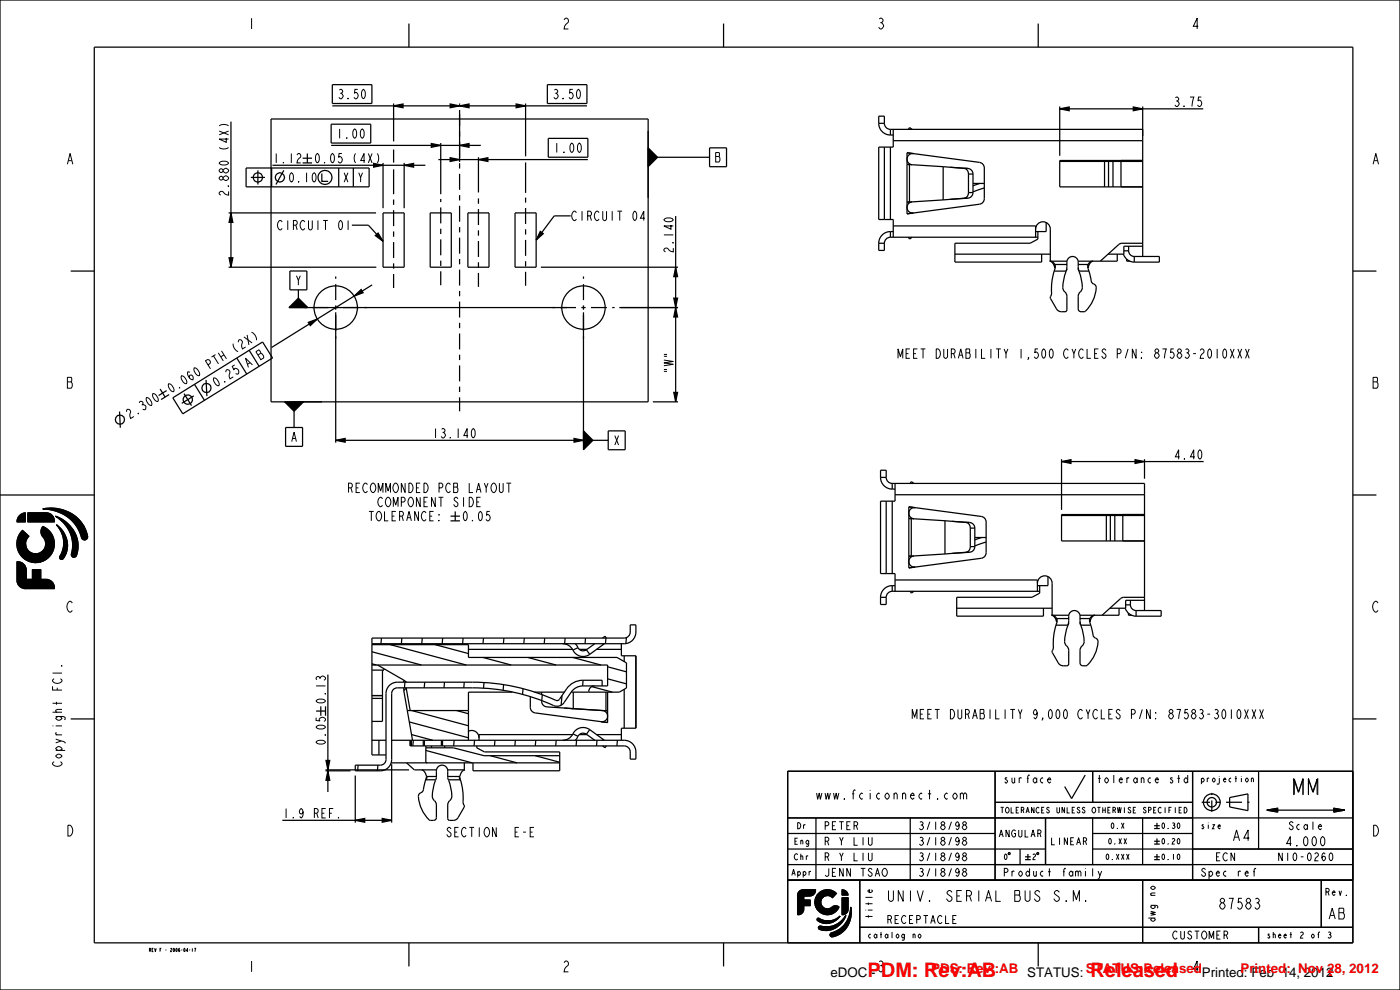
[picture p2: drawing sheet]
<svg xmlns="http://www.w3.org/2000/svg" width="297mm" height="210mm" viewBox="0 0 297 210" stroke-linecap="round" stroke-linejoin="round" font-family="sans-serif">
<defs><g id="words">
<text font-size="4.5" fill="#fff" x="273.8" y="168.6">MM</text>
<g font-size="4.2" fill="#f00">
<text x="184.1" y="207.2">PDM: Rev:AB</text>
<text x="231.3" y="207.2">Released</text>
<text x="281.7" y="207.2">.</text>
</g>
<g font-size="3" fill="#fff">
<text x="52.5" y="6.1">1</text>
<text x="119.2" y="6.1">2</text>
<text x="186" y="6.1">3</text>
<text x="252.7" y="6.1">4</text>
<text x="13.9" y="34.8">A</text>
<text x="291" y="34.8">A</text>
<text x="13.9" y="82.3">B</text>
<text x="291" y="82.3">B</text>
<text x="14" y="129.8">C</text>
<text x="291" y="129.8">C</text>
<text x="14" y="177.3">D</text>
<text x="261.8" y="178.4">A4</text>
<text x="291" y="177.3">D</text>
<text x="188" y="191.2">UNIV. SERIAL BUS S.M.</text>
<text x="258.4" y="192.9">87583</text>
<text x="281.6" y="195">AB</text>
<text x="52.5" y="206.1">1</text>
<text x="119.2" y="206.1">2</text>
<text x="185.9" y="206.1">3</text>
<text x="252.7" y="206.1">4</text>
</g>
<text font-size="2.8" x="176.2" y="207.2">eDOC -</text>
<g font-size="2.8" fill="#f00">
<text x="197.6" y="206.5">PDS: Rev :AB STATUS: STATUS:ReleasedPrinted: Feb 14, 2012</text>
<text x="263.2" y="206.5">Printed: Nov 28, 2012</text>
</g>
<g font-size="2.6" fill="#fff">
<text x="71.5" y="21">3.50</text>
<text x="117.1" y="21">3.50</text>
<text x="248.9" y="22.6">3.75</text>
<text x="71.3" y="29.3">1.00</text>
<text x="57.8" y="34.6">1.12</text>
<text x="66.5" y="34.6">0.05 (4X)</text>
<text x="117.3" y="32.4">1.00</text>
<text x="151.5" y="34.4">B</text>
<text x="48.5" y="41.8" transform="rotate(-90 48.5 41.8)">2.880 (4X)</text>
<text x="61" y="38.6">0.10</text>
<text x="72.6" y="38.6">X</text>
<text x="75.7" y="38.6">Y</text>
<text x="121.1" y="46.8">CIRCUIT 04</text>
<text x="58.6" y="48.8">CIRCUIT 01</text>
<text x="142.8" y="53.8" transform="rotate(-90 142.8 53.8)">2.140</text>
<text x="62.5" y="60.5">Y</text>
<text x="190.2" y="76">MEET DURABILITY 1,500 CYCLES P/N: 87583-2010XXX</text>
<text x="36.2" y="83.5" transform="rotate(-32 36.2 83.5)">0.060 PTH (2X)</text>
<text x="45.7" y="82.3" transform="rotate(-32 45.7 82.3)">0.25 A B</text>
<text x="142.8" y="79.4" transform="rotate(-90 142.8 79.4)">&quot;W&quot;</text>
<text x="27.4" y="89" transform="rotate(-32 27.4 89)">2.300</text>
<text x="61.6" y="93.7">A</text>
<text x="91.6" y="92.9">13.140</text>
<text x="130" y="94.4">X</text>
<text x="248.9" y="97.4">4.40</text>
<text x="73.5" y="104.5">RECOMMONDED PCB LAYOUT</text>
<text x="79.9" y="107.5">COMPONENT SIDE</text>
<text x="78" y="110.5">TOLERANCE:</text>
<text x="97.9" y="110.5">0.05</text>
<text x="69.1" y="149.5" transform="rotate(-90 69.1 149.5)">0.13</text>
<text x="193.2" y="152.5">MEET DURABILITY 9,000 CYCLES P/N: 87583-3010XXX</text>
<text x="69.1" y="158.2" transform="rotate(-90 69.1 158.2)">0.05</text>
<text x="13.1" y="162.8" transform="rotate(-90 13.1 162.8)">Copyright FCI.</text>
<text x="59.9" y="173.5">1.9 REF.</text>
<text x="172.9" y="169.6">www.fciconnect.com</text>
<text x="94.5" y="177.5">SECTION</text>
<text x="108.9" y="177.5">E-E</text>
<text x="272.5" y="179.5">4.000</text>
</g>
<g font-size="2.2" fill="#fff">
<text x="212.7" y="166.1">surface</text>
<text x="232.5" y="166.1">tolerance std</text>
<text x="174.7" y="179.3">R Y LIU</text>
<text x="174.7" y="176">PETER</text>
<text x="194.7" y="179.3">3/18/98</text>
<text x="194.7" y="176">3/18/98</text>
<text x="273.2" y="176">Scale</text>
<text x="174.7" y="185.9">JENN TSAO</text>
<text x="174.7" y="182.6">R Y LIU</text>
<text x="194.7" y="185.9">3/18/98</text>
<text x="194.7" y="182.6">3/18/98</text>
<text x="212.7" y="185.9">Product family</text>
<text x="254.6" y="185.9">Spec ref</text>
<text x="257.7" y="182.6">ECN</text>
<text x="270.9" y="182.6">N10-0260</text>
<text x="188" y="195.9">RECEPTACLE</text>
<text x="248.6" y="199.2">CUSTOMER</text>
</g>
<g font-size="2" fill="#fff">
<text x="211.7" y="177.5">ANGULAR</text>
<text x="222.7" y="179.2">LINEAR</text>
<text x="280.9" y="190">Rev.</text>
<text x="185.1" y="195.1" transform="rotate(-90 185.1 195.1)">title</text>
<text x="245.1" y="195.7" transform="rotate(-90 245.1 195.7)">dwg no</text>
</g>
<g font-size="1.7" fill="#fff">
<text x="254.6" y="165.9">projection</text>
<text x="168.3" y="179.1">Eng</text>
<text x="168.9" y="175.8">Dr</text>
<text x="254.6" y="175.8">size</text>
<text x="167.8" y="185.7">Appr</text>
<text x="168.3" y="182.4">Chr</text>
<text x="184" y="199">catalog no</text>
<text x="268.6" y="199">sheet</text>
<text x="275.6" y="199">2 of</text>
<text x="281.4" y="199">3</text>
</g>
<g font-size="1.6" fill="#fff">
<text x="212.1" y="172.5">TOLERANCES UNLESS OTHERWISE SPECIFIED</text>
<text x="234.9" y="179">0.XX</text>
<text x="235.5" y="175.7">0.X</text>
<text x="246.2" y="179">0.20</text>
<text x="246.2" y="175.7">0.30</text>
<text x="212.8" y="182.3">0</text>
<text x="218.9" y="182.3">2</text>
<text x="234.4" y="182.3">0.XXX</text>
<text x="246.2" y="182.3">0.10</text>
</g>
<text font-size=".9" fill="#fff" x="31.6" y="201.9">REV F - 2006-04-17</text>
</g></defs>
<g fill="none" stroke="#000" stroke-width=".21">
<path d="M53.4 3.9v2.2M119.7 4.2l.3-.3h.2l.4 .3a.89 .89 0 0 1-.6 1l-.3 .9h.9M186.5 4l.3-.1a.53 .53 0 0 1 .5 .5l-.3 .4a.69 .69 0 0 1 .4 .8 .69 .69 0 0 1-.6 .5l-.4-.3M186.8 4.8h.2M254.2 5.6h-1l.8-1.7v2.2M14.3 34.8l.6-2.3 .5 2.3M14.5 34.1h.7M46.5 31.3a1.78 1.78 0 0 0 2 0M46.5 26.7a1.78 1.78 0 0 1 2 0M46.5 27.8l2 .8M46.7 34.4a1.41 1.41 0 0 1 1.8 .2 1.35 1.35 0 0 1-2 0zM47.3 37.7l-.3-.3a.46 .46 0 0 0-.5 .5l.3 .3 .5-.3"/>
<path d="M47.3 36.1l-.3-.3a.46 .46 0 0 0-.5 .5l.3 .3 .5-.3M47.5 37.5l.2-.1a.52 .52 0 0 1 .7 0 .52 .52 0 0 1 0 .7 .52 .52 0 0 1-.7 .1l-.4-.3zM47.5 35.9l.2-.1a.52 .52 0 0 1 .7 0 .52 .52 0 0 1 0 .7 .52 .52 0 0 1-.7 .1l-.4-.3zM48 29.3v.9l-1.5-.7h2M48.3 39.5l.2-.1zM48.5 27.8l-2 .8M58.6 32.6v2M60.1 34.4l.1 .2zM61.6 36.8l.2-.2a1.35 1.35 0 0 1 0 2 1.42 1.42 0 0 1-.2-1.8zM61.8 32.6v2M63 32.9l.3-.3h.2l.3 .3a.77 .77 0 0 1-.5 .8l-.3 .9h.8M63.3 38.5l.1 .1z"/>
<path d="M65 36.6v2M66.4 36.8l.2-.2a1.35 1.35 0 0 1 0 2 1.41 1.41 0 0 1-.2-1.8zM67.1 32.7l.2-.1a1.35 1.35 0 0 1 0 2 1.41 1.41 0 0 1-.2-1.9zM68.8 34.4l.1 .2zM70.3 32.7l.2-.1a1.35 1.35 0 0 1 0 2 1.41 1.41 0 0 1-.2-1.9zM72.5 32.6h-.6l-.1 .8 .2-.2a.67 .67 0 0 1 .6 .7 .67 .67 0 0 1-.6 .7l-.3-.4M73 36.6l.8 2M73.8 36.6l-.8 2M75.4 32.6a1.78 1.78 0 0 0 0 2M76.1 36.6l.4 1v1M76.9 36.6l-.4 1M77.4 34.1h-.9l.7-1.5v2"/>
<path d="M78.1 32.6l.8 2M78.9 32.6l-.8 2M80 32.6a1.78 1.78 0 0 1 0 2M291.3 34.8l.6-2.3 .5 2.3M291.5 34.1h.7M48.5 40.6v.8a1.83 1.83 0 0 1-1.3-.8h-.4l-.3 .3v.2l.3 .3M140.8 49.8h2M141 46.4a1.41 1.41 0 0 1 1.8 .2 1.35 1.35 0 0 1-2 0zM142.3 47.7v.9l-1.5-.7h2M142.7 51.5l.1-.1zM142.8 52.6v.8a1.83 1.83 0 0 1-1.3-.8h-.3l-.4 .3v.2l.4 .3M38.5 79.7a1.35 1.35 0 0 1 1.1 1.7 1.35 1.35 0 0 1-1.1-1.7z"/>
<path d="M40.3 79l-.4-.1a1.35 1.35 0 0 0 1 1.7 .66 .66 0 0 0-.6-1l-.2 .3 .1 .3M41.2 78a1.35 1.35 0 0 1 1.1 1.7 1.35 1.35 0 0 1-1.1-1.7zM44.1 77.4l.4-.3 .1-.4-.2-.3-.4-.1-.4 .2 1.1 1.7M45.3 75.5l1 1.7M45.7 75.2l-.8 .5M46.3 74.9l1.1 1.6M47 74.4l1 1.7M47.5 75.3l-.7 .4M47.9 79l.1-.5 .2-.1 .4 .1a.77 .77 0 0 1 0 1l.2 .9 .7-.5M49.5 72.9a1.78 1.78 0 0 0 1 1.7M49.8 77.4l-.5 .3 .3 .8 .1-.3a.67 .67 0 0 1 .9 .3 .67 .67 0 0 1-.2 .9l-.4-.2M50.6 72.6v-.4l.2-.1 .4 .1a.77 .77 0 0 1 .1 .9l.1 .9 .7-.4"/>
<path d="M51.7 71.5l1.8 1.2M52.4 71l.4 2.2M53 76.9l-.5 .4M53.4 70.5a1.78 1.78 0 0 1 1 1.7M53.6 77.4l-1.5-1.4 .6 1.9M54.3 74.6l.6-.4 .1 .1 .3 .6 .4 .2 .2 .4v.4l-.6 .4zM55.3 74.9l-.6 .4M14.3 80h.8l.1 .2-.1 .8 .2 .4v.6l-.2 .3h-.8zM14.3 81h.8M26.8 87.4l.1-.5 .2-.1 .4 .1a.77 .77 0 0 1 0 1l.2 .9 .7-.5M29.3 87.6l.1 .1zM29.6 85.5v-.3a.46 .46 0 0 1 .7 .2v.4a.54 .54 0 0 1 .7 .4 .54 .54 0 0 1-.6 .7l-.1-.1"/>
<path d="M30.3 85.8l-.2 .1M31.1 84.3a1.35 1.35 0 0 1 1 1.7 1.35 1.35 0 0 1-1-1.7zM32.4 83.5a1.35 1.35 0 0 1 1.1 1.7 1.35 1.35 0 0 1-1.1-1.7zM35.8 81.4a1.35 1.35 0 0 1 1 1.7 1.35 1.35 0 0 1-1-1.7zM38 82.2l.2 .1zM45.4 80.1a1.35 1.35 0 0 1 1 1.7 1.35 1.35 0 0 1-1-1.7zM47.6 80.9l.2 .1zM92.4 90.9v2M93.7 91.1l.2-.2a.46 .46 0 0 1 .5 .5l-.3 .3a.54 .54 0 0 1 .4 .8 .54 .54 0 0 1-.8 .2l-.1-.1M93.9 91.7h.2M95.5 92.7l.1 .2zM97.2 90.9v2"/>
<path d="M99.3 92.4h-.9l.7-1.5v2M100.2 91.1l.2-.2a1.35 1.35 0 0 1 0 2 1.41 1.41 0 0 1-.2-1.8zM130.4 92.4l.8 2M131.2 92.4l-.8 2M291.3 80h.8l.1 .2-.1 .8 .2 .4v.6l-.2 .3h-.8zM291.3 81h.8M5.4 115.4v3.2M15.3 127.9l-.3-.4a1.22 1.22 0 0 0-.8 1.2 1.22 1.22 0 0 0 .8 1.1l.3-.3M292.3 127.9l-.3-.4a1.22 1.22 0 0 0-.8 1.2 1.22 1.22 0 0 0 .8 1.1l.3-.3M11.1 145.6v.8h2M11.1 154h.2M11.1 151.1h2"/>
<path d="M11.1 149.2h2M11.1 142.8h2M11.5 144l-.4 .3a1.06 1.06 0 0 0 1 .7 1.06 1.06 0 0 0 1-.7l-.3-.3M11.8 157.6l1.2-.4 .5 .1 .3 .2v.2M11.8 152l1.8 .1 .2 .1v.4l-.2 .1M11.8 159.2h2M11.8 156.8l1.2 .4M11.8 155.9h1.3M11.8 154h1.3M12 155.4l-.2 .3 .3 .2M12 148.9v.6M12.1 145.9v.5"/>
<path d="M12.3 159.2l-.5-.4a.7 .7 0 0 1 .8-.4 .7 .7 0 0 1 .5 .6l-.5 .2M12.3 152l-.5 .4a.74 .74 0 0 0 .7 .4 .74 .74 0 0 0 .6-.4l-.5-.4M13 141.3l.1-.1zM13.1 150.5h-1l-.3 .2 .2 .4h.1M11.5 161.6l-.4 .3a1.06 1.06 0 0 0 1 .7 1.06 1.06 0 0 0 1-.7l-.3-.3M12 160.2a.72 .72 0 0 1 1.1 .2 .74 .74 0 0 1-.6 .4 .74 .74 0 0 1-.7-.4zM14.4 175a.79 .79 0 0 1 .9 .6 1.43 1.43 0 0 1-.4 1.7h-.5zM168.6 178.5h.4M169.2 177.8h-.6v1.3h.6M169.2 174.5a.65 .65 0 0 1 .7 .6 .65 .65 0 0 1-.7 .7zM169.9 178.5l.3-.3 .1 .3v.6M169.9 178.2v.9"/>
<path d="M170.5 174.9v.9M170.8 175l-.2-.1-.1 .3M171.6 178.6l-.3-.4-.3 .4 .3 .5 .3-.3M171.6 178.2l-.1 1.2-.1 .1-.3-.1M173.2 168.2l.3 1.4 .3-1.4 .2 1.4 .4-1.4M175 168.2l.3 1.4 .3-1.4 .2 1.4 .4-1.4M175.1 178.5h.4l.3-.3v-.3l-.3-.3h-.4v1.7M175.1 175.2h.4l.3-.3v-.3l-.3-.3h-.4v1.7M175.5 178.5l.3 .8M176.6 175.2h.5M176.8 168.2l.3 1.4 .3-1.4 .2 1.4 .4-1.4M177.4 174.3h-.8v1.7h.8"/>
<path d="M178 174.3h1M178.1 177.6l.4 .9v.8M178.5 174.3v1.7M178.9 177.6l-.4 .9M179.1 169.4l.1 .2zM179.6 175.2h.5M180.4 174.3h-.8v1.7h.8M180.8 168.4h.4M181.2 177.6v1.7h.7M181.2 175.2h.5l.2-.3v-.3l-.2-.3h-.5v1.7M181.4 167.7l-.2-.2-.2 .4v1.7M181.7 175.2l.2 .8"/>
<path d="M183 168.4l-.2-.2-.4 .5v.3l.2 .4 .2 .2 .2-.2M183.1 177.6v1.7M184.2 177.6v1.4l.3 .3 .5-.3v-1.4M184.6 167.5v.2M184.6 168.2v1.4M186.6 168.4l-.2-.2-.5 .5v.3l.3 .4 .2 .2 .2-.2M188 168.4l.2-.2 .5 .5v.3l-.5 .6-.4-.6v-.3zM189.7 168.6l.2-.4h.2l.2 .4v1M189.7 168.2v1.4M191.5 168.6l.2-.4h.2l.2 .4v1M191.5 168.2v1.4M193.2 168.7h.7l-.3-.5-.4 .5v.3l.4 .6 .3-.4"/>
<path d="M195.2 177.7l.1-.1 .4 .1 .1 .3-.3 .3a.46 .46 0 0 1 .3 .7 .46 .46 0 0 1-.7 0M195.2 174.4l.3-.1 .3 .3-.3 .4a.46 .46 0 0 1 .3 .7 .46 .46 0 0 1-.7 0M195.3 178.3h.2M195.3 175h.2M195.6 168.4l-.2-.2-.5 .5v.3l.3 .4 .2 .2 .2-.2M196.9 168.4h.6M197.2 167.5v2.1M197.3 177.6l-.6 1.7M197.3 174.3l-.6 1.7M198.5 174.3v1.7M198.5 177.6v1.7M198.9 169.4l.1 .2z"/>
<path d="M199.9 178.3l-.3-.3 .3-.4 .5 .3-.3 .4M199.9 175l-.3-.3 .3-.4 .5 .3-.3 .4M201 168.4l-.2-.2-.5 .5v.3l.3 .4 .2 .2 .2-.2M201.8 177.6l-.5 1.7M201.8 174.3l-.5 1.7M202.4 168.4l.2-.2 .5 .5v.3l-.5 .6-.4-.6v-.3zM203.5 178.2l-.1 .3-.3 .1-.3-.1a.63 .63 0 0 1 .3-.9l.2 .1a1.11 1.11 0 0 1-.2 1.6l-.3-.3M203.5 174.9l-.1 .3-.3 .1-.3-.1a.63 .63 0 0 1 .3-.9l.2 .1a1.11 1.11 0 0 1-.2 1.6l-.3-.3M203.7 168.6l.2-.4h.3l.2 .4v1M203.7 168.2v1.4M204.4 168.6l.2-.4h.2l.3 .4v1M204.5 178.3l-.3-.3 .3-.4 .5 .3-.3 .4"/>
<path d="M204.5 175l-.3-.3 .3-.4 .5 .3-.3 .4M212 177.6l.4-1.5 .4 1.5M212.1 177h.6M212.3 171.2h.6M212.6 171.2v1.2M213.5 171.4l.1-.2a.62 .62 0 0 1 .5 .6 .62 .62 0 0 1-.5 .6l-.3-.6zM213.6 165.1l-.1-.1-.3 .1 .5 .6-.2 .4h-.2l-.1-.3M214.1 176.1v1.5l-.7-1.5v1.5M214.5 171.2v1.2h.5M214.7 165v.8l.2 .3h.2l.2-.3M215.3 165v1.1M215.4 176.3l-.2-.2a.77 .77 0 0 0-.6 .7 .77 .77 0 0 0 .6 .8l.2-.3v-.5h-.3"/>
<path d="M215.6 171.8h.3M216.1 176.1v1.2l.3 .3 .4-.3v-1.2M216.1 171.2h-.5v1.2h.5M216.2 165v1.1M216.7 171.8h.3l.2-.2-.2-.4h-.3v1.2M216.7 165.1l-.3-.1-.2 .3M217 171.8l.2 .6M217.5 176.1v1.5h.6M217.7 172.4l.3-1.2 .3 1.2M217.8 172h.4M217.8 165.1h.4M218.4 164.5l-.2-.1-.2 .3v1.4"/>
<path d="M218.7 177.6l.5-1.5 .4 1.5M218.9 177h.5M219.4 171.2v1.2l-.6-1.2v1.2M219.9 165.4l-.3-.4-.4 .4v.3l.4 .4 .3-.4M219.9 165v1.1M220.2 176.8h.4l.2-.3v-.2l-.2-.2h-.4v1.5M220.4 171.4l-.2-.2a.62 .62 0 0 0-.4 .6 .62 .62 0 0 0 .4 .6l.2-.2M220.6 176.8l.2 .8M221 171.8h.3M221.3 165.1l-.2-.1-.4 .4 .2 .6 .2 .1 .2-.1M221.5 171.2h-.5v1.2h.5M222.2 165.4h.7l-.3-.4-.4 .4v.3l.4 .4 .3-.3"/>
<path d="M222.6 171.4l-.2-.2-.3 .2 .5 .6-.1 .4h-.2l-.3-.2M223.1 177.7v1.5h.7M224.2 171.2v1l.2 .2 .4-.2v-1M224.8 177.7v1.5M225.8 171.2v1.2l-.5-1.2v1.2M226.4 171.2v1.2h.5M226.5 177.7v1.5l-.7-1.5v1.5M227.1 178.5h.5M227.5 171.8h.3M227.8 177.7h-.7v1.5h.7M228 171.2h-.5v1.2h.5M228.4 179.2l.4-1.5 .4 1.5"/>
<path d="M228.6 178.7h.5M229.1 171.4l-.2-.2-.4 .2 .6 .6-.1 .4h-.3l-.2-.2M229.8 178.5h.5l.2-.3v-.2l-.2-.3h-.5v1.5M230.2 171.4l-.2-.2-.4 .2 .6 .6-.1 .4h-.3l-.2-.2M230.3 178.5l.2 .7M231.8 171.4l.2-.2a.62 .62 0 0 1 .5 .6 .62 .62 0 0 1-.5 .6l-.4-.6zM232.8 171.2h.7M232.9 165.1h.6M233.1 171.2v1.2M233.2 164.4v1.7M233.9 171.8h.6M233.9 171.2v1.2"/>
<path d="M234.5 171.2v1.2M234.6 165.1l.1-.1 .4 .4v.3l-.4 .4-.3-.4zM235 171.8h.4M235.3 178l.2-.2 .3 .4v.5l-.3 .4-.3-.4zM235.6 171.2h-.6v1.2h.6M235.9 174.6h.3l.1 .4-.1 .5-.2 .2-.2-.3zM236.1 171.8h.3l.2-.2-.2-.4h-.3v1.2M236.3 164.4v1.7M236.4 171.8l.2 .6M236.5 178.9l.1 .2zM237 175.7h.1zM237 171.2l.2 1.2 .3-1.2 .2 1.2 .2-1.2"/>
<path d="M237.4 177.8l.5 1.3M237.4 165.4h.7l-.3-.4-.4 .4v.3l.4 .4 .3-.3M237.9 177.8l-.5 1.3M237.9 174.6l.5 1.1M238.4 177.8l.6 1.3M238.4 174.6l-.5 1.1M238.5 171.2v1.2M239 177.8l-.6 1.3M239.1 165v1.1M239.5 165.1l-.3-.1-.1 .3M239.9 171.4l-.2-.2-.4 .2 .6 .6-.1 .4h-.3l-.2-.2M240.4 171.8h.4"/>
<path d="M241 171.2h-.6v1.2h.6M241.3 165.4l-.4-.4-.4 .4v.3l.4 .4 .4-.4M241.3 165v1.1M242.1 165.3l.2-.3h.2l.2 .3v.8M242.1 165v1.1M243.1 171.4l-.2-.2-.3 .2 .5 .6v.4h-.3l-.3-.2M243.7 171.8h.3l.2-.2-.2-.4h-.3v1.2M244.1 165.1l-.2-.1-.4 .4 .2 .6 .2 .1 .2-.1M244.7 171.8h.4M245.1 165.4h.6l-.2-.4-.4 .4v.3l.4 .4 .2-.3M245.3 171.2h-.6v1.2h.6M246.4 171.4l-.2-.2a.62 .62 0 0 0-.5 .6 .62 .62 0 0 0 .5 .6l.2-.2"/>
<path d="M246.6 178l.2-.2 .2 .4v.7l-.2 .2-.3-.4zM246.6 174.6h.3l.1 .4v.4l-.2 .3-.3-.3zM247.2 171.2v1.2M247.8 178.9l.1 .2zM247.8 175.7h.1zM248 171.8h.3M248.5 171.2h-.5v1.2M248.7 178l.2-.2 .3 .2-.5 1.1h.5M248.7 165.1l-.1-.1-.3 .1 .5 .6-.2 .4h-.2l-.2-.3M248.7 174.6h.4l.1 .2-.2 .2a.33 .33 0 0 1 .2 .6 .33 .33 0 0 1-.5-.1M248.9 175h.1M249.3 171.2v1.2"/>
<path d="M249.8 165.1h.5M249.9 178l.1-.2 .3 .4-.1 .7-.2 .2-.2-.4zM249.9 174.6h.3l.1 .4-.1 .5-.2 .2-.2-.3zM250 164.4v1.7M250.1 171.8h.4M250.7 171.2h-.6v1.2h.6M251.2 171.2a.6 .6 0 0 1 .6 .6 .6 .6 0 0 1-.6 .6zM252 165.4l-.4-.4-.4 .4v.3l.4 .4 .4-.4M252 164.4v1.7M254.9 165.4l.3-.4 .3 .4a.45 .45 0 0 1-.5 .5l-.1-.3M254.9 165v1.3M255.3 175l-.1-.1-.2 .1 .4 .5-.2 .3-.3-.2"/>
<path d="M256.1 165v.9M256.3 174.5v.1M256.3 174.9v.9M256.5 165.1l-.2-.1-.2 .3M257.2 174.9h.4l-.4 .9h.4M258.4 175.3h.5l-.2-.4-.3 .6 .3 .3 .2-.2M258.7 165l-.1 1.2-.1 .1-.3-.1M258.7 164.6v.1M259.5 165.4h.6l-.3-.4-.3 .6 .3 .3 .3-.2M261.2 165.1l-.2-.1-.3 .4 .2 .4 .1 .1 .2-.1M261.7 178.3l.6-2.2 .7 2.2M261.9 177.6h.8"/>
<path d="M262 165.1h.4M262.2 164.6v1.3M263.4 164.6v.1M263.4 165v.9M265 177.8h-1.1l.9-1.7v2.2M265.5 165.3l.3-.3 .1 .3v.6M265.5 165v.9M274 178.9h-1l.7-1.5v2.1M274.3 174.6l-.3-.3-.4 .3 .1 .3 .6 .5-.1 .5-.4 .1-.3-.4M274.4 168.6v-3.5l1 3 1-3v3.5M274.6 168.6v-3.3l.9 2.7 .9-2.7v3.3M275.1 179.3l.1 .2z"/>
<path d="M275.7 175l-.2-.1-.4 .4 .2 .6 .2 .1 .2-.1M276.8 177.6l.2-.2 .2 .2a1.31 1.31 0 0 1-.2 1.9l-.2-.2a1.45 1.45 0 0 1 0-1.7zM277.4 175.3l-.4-.4-.4 .4v.3l.4 .4 .4-.4M277.4 174.9v1.1M277.6 168.6v-3.3l.9 2.7 .9-2.7v3.3M277.6 168.6v-3.5l1 3 1-3v3.5M278.5 174.3v1.7M278.6 177.6l.2-.2 .2 .2a1.31 1.31 0 0 1-.2 1.9l-.2-.2a1.45 1.45 0 0 1 0-1.7zM279.7 175.3h.6l-.2-.4-.4 .4v.3l.4 .4 .2-.3M280.4 177.6l.2-.2 .2 .2a1.31 1.31 0 0 1-.2 1.9l-.2-.2a1.45 1.45 0 0 1 0-1.7zM291.4 175a.79 .79 0 0 1 .9 .6 1.43 1.43 0 0 1-.4 1.7h-.5zM168 185.7l.3-1.3 .4 1.3"/>
<path d="M168.1 185.3h.5M169.2 185.2l.3-.4 .3 .4a.45 .45 0 0 1-.4 .5l-.2-.3M169.2 181.3l-.2-.2a.67 .67 0 0 0-.5 .7 .67 .67 0 0 0 .5 .6l.2-.2M169.2 184.8v1.3M169.9 181.7l.3-.2 .1 .2v.7M169.9 181.1v1.3M170.4 185.2l.3-.4 .3 .4a.45 .45 0 0 1-.5 .5l-.1-.3M170.4 184.8v1.3M171.1 181.5v.9M171.4 181.6l-.2-.1-.1 .2M171.6 184.8v.9M172 184.9l-.2-.1-.2 .3"/>
<path d="M173.4 189.9h2.1M175.1 181.7h.4l.3-.2v-.3l-.3-.3h-.4v1.7M175.5 181.7l.3 .9M175.8 184.2v1.4l-.3 .3-.4-.3M176.6 185.1h.5M177.4 184.2h-.8v1.7h.8M178.1 180.9l.4 .8v.9M178.9 184.2v1.7l-.8-1.7v1.7M178.9 180.9l-.4 .8M180.4 184.2v1.7l-.8-1.7v1.7M181.2 180.9v1.7h.7M182.6 184.2h1"/>
<path d="M183.1 180.9v1.7M183.1 184.2v1.7M183.6 194.4h1.5M183.6 193.1h.1M183.6 191.7h1.5M183.6 190.3h1.5M184.1 193.1h1M184.2 191.4v.6M184.2 194.1v.6M184.2 180.9v1.4l.3 .3 .5-.3v-1.4M184.7 198.2l-.1-.1-.3 .4 .1 .4 .2 .1 .1-.1M184.8 188.7l.3 .3-.4 .3h-.2l-.4-.3 .4-.3v.6"/>
<path d="M185 184.5l-.3-.3-.5 .3 .1 .3 .7 .5-.1 .5-.4 .1-.4-.4M185.7 185.9l.4-1.7 .5 1.7M185.9 185.3h.5M186 198.5l-.3-.4-.3 .4 .3 .5 .3-.3M186 198.1v.9M186.7 198.2h.4M186.9 197.7v1.3M187.4 184.3l.2-.1a.87 .87 0 0 1 .7 .8 .87 .87 0 0 1-.7 .9l-.2-.1a1.02 1.02 0 0 1 0-1.5zM188.4 195h.4l.3-.2v-.3l-.3-.3h-.4v1.7M188.4 198.5l-.3-.4-.3 .4 .3 .5 .3-.3M188.4 198.1v.9M188.5 188.9v1.9l.4 .4h.2l.4-.4v-1.9"/>
<path d="M188.8 195l.3 .9M189.2 197.7v1.3M189.9 195h.5M190.7 194.2h-.8v1.7h.8M191.6 188.9v2.3l-1-2.3v2.3M191.9 198.5l-.3-.4-.3 .4 .3 .5 .3-.3M191.9 198.1l-.1 1.2-.1 .1-.3-.1M192.2 194.5l-.3-.3a.87 .87 0 0 0-.7 .8 .87 .87 0 0 0 .7 .9l.3-.3M192.9 195h.5M193.2 188.9v2.3M193.7 198.3l.3-.2 .1 .2v.7M193.7 198.1v.9"/>
<path d="M193.7 194.2h-.8v1.7h.8M194.5 195h.5l.2-.2v-.3l-.2-.3h-.5v1.7M194.6 188.9l.6 2.3 .7-2.3M195.2 184.3l.3-.1 .3 .3-.3 .4a.46 .46 0 0 1 .3 .7 .46 .46 0 0 1-.7 0M195.2 181l.1-.1 .4 .1 .1 .3-.3 .3a.46 .46 0 0 1 .3 .7 .46 .46 0 0 1-.7 0M195.3 184.9h.2M195.3 181.6h.2M195.9 194.2h1M196.4 194.2v1.7M197.2 191l.1 .2h-.1zM197.3 184.2l-.6 1.7M197.3 180.9l-.6 1.7"/>
<path d="M197.4 195.9l.5-1.7 .5 1.7M197.6 195.3h.6M198.5 180.9v1.7M198.5 184.2v1.7M199.8 194.5l-.3-.3a.87 .87 0 0 0-.6 .8 .87 .87 0 0 0 .6 .9l.3-.3M199.9 184.9l-.3-.3 .3-.4 .5 .3-.3 .4M199.9 181.6l-.3-.3 .3-.4 .5 .3-.3 .4M200.6 194.2v1.7h.8M201.8 184.2l-.5 1.7M201.8 180.9l-.5 1.7M201.9 189.3l-.3-.4a.56 .56 0 0 0-.7 .6l.4 .4a.78 .78 0 0 1 .5 1.1l-.5 .2-.5-.6M202.1 195h.5"/>
<path d="M202.9 194.2h-.8v1.7h.8M203 190.1h.6M203.5 184.8l-.1 .3-.3 .1-.3-.1a.63 .63 0 0 1 .3-.9l.2 .1a1.11 1.11 0 0 1-.2 1.6l-.3-.3M203.5 181.5l-.1 .2-.3 .2-.3-.2a.63 .63 0 0 1 .3-.8l.2 .1a1.11 1.11 0 0 1-.2 1.6l-.3-.3M204 188.9h-1v2.3h1M204.5 184.9l-.3-.3 .3-.4 .5 .3-.3 .4M204.5 181.6l-.3-.3 .3-.4 .5 .3-.3 .4M205.1 190.1h.6l.4-.4v-.4l-.4-.4h-.6v2.3M205.7 190.1l.4 1.1M207.6 188.9v2.3M209.1 191.2l.6-2.3 .7 2.3M209.3 190.4h.8"/>
<path d="M211.3 188.9v2.3h1M213.1 185.1h.4l.3-.3v-.3l-.3-.3h-.4v1.7M213.2 181.3l.2-.2 .2 .4v.6l-.2 .2-.3-.4zM214.7 184.8v1.1M215.2 184.9l-.3-.1-.2 .3M215.3 188.9h.9l.1 .2-.1 .8 .2 .3v.6l-.2 .4h-.9zM215.3 189.9h.9M216.3 184.9l.2-.1 .4 .4v.3l-.4 .4-.4-.4zM217.5 188.9v1.9l.4 .4h.2l.4-.4v-1.9M218.4 185.2l-.4-.4-.4 .4v.3l.4 .4 .4-.4M218.4 184.2v1.7M219.1 181.3l.2-.2 .4 .2-.6 1h.6"/>
<path d="M219.3 184.8v.8l.2 .3h.2l.1-.3M219.8 184.8v1.1M220.6 189.3l-.4-.4a.56 .56 0 0 0-.7 .6l.4 .4a.78 .78 0 0 1 .5 1.1l-.5 .2-.5-.6M221.3 184.9l-.2-.1-.4 .4 .2 .6 .2 .1 .2-.1M222.3 184.9h.6M222.6 184.2v1.7M224.7 189.3l-.4-.4a.56 .56 0 0 0-.6 .6l.4 .4a.78 .78 0 0 1 .5 1.1l-.5 .2-.5-.6M225.5 184.9h.4M226.1 184.3l-.2-.1-.2 .3v1.4M226.1 191l.2 .2h-.2zM227.6 185.2l-.4-.4-.4 .4v.3l.4 .4 .4-.4M227.6 184.8v1.1"/>
<path d="M227.7 191.2v-2.3l.6 1.9 .7-1.9v2.3M228.2 185.1l.2-.3h.1l.2 .3v.8M228.2 184.8v1.1M228.7 185.1l.2-.3h.2l.2 .3v.8M230.3 184.2v.1M230.3 184.8v1.1M230.3 191l.1 .2h-.1zM231.8 184.2v1.7M232.9 184.8l.4 1-.1 .4-.2 .3h-.1M233.7 184.8l-.4 1M234.8 181.3l.1-.2 .3 .4-.1 .6-.2 .2-.2-.4zM236 182.3h.1"/>
<path d="M236.8 181.1l.6 1.2M237.4 181.1l-.6 1.2M237.9 181.1l.5 1.2M238.4 181.1l-.5 1.2M239 181.1l.5 1.2M239.5 181.1l-.5 1.2M243.6 194.7h1.5M244.1 193.3l1 .3-1 .1 1 .3-1 .1M244.1 192l1.4 .1 .1 .1-.1 .4M244.1 189.9h1M244.5 194.7l-.4 .4 .4 .3h.2l.4-.3-.4-.4M244.5 192l-.4 .4 .4 .3h.2l.4-.3-.4-.4"/>
<path d="M245.1 189.4h-.7l-.3 .2 .3 .3M246.6 181.3l.2-.2 .2 .4v.6l-.2 .2-.3-.4zM247.8 182.3h.1zM248.9 181.1v1.2M249.7 197.8l-.3-.3a.87 .87 0 0 0-.6 .9 .87 .87 0 0 0 .6 .8l.3-.3M249.9 181.3l.1-.2 .3 .4-.1 .6-.2 .2-.2-.4zM250.5 197.5v1.4l.3 .3 .5-.3v-1.4M252.8 197.8l-.3-.3-.5 .3 .1 .3 .7 .5-.1 .5-.4 .1-.4-.4M253.5 197.5h.9M253.9 197.5v1.7M255.2 197.6l.2-.1a.87 .87 0 0 1 .6 .9 .87 .87 0 0 1-.6 .8l-.2-.1a1.02 1.02 0 0 1 0-1.5zM255.7 184.5l-.3-.3-.4 .3 .1 .3 .6 .5-.1 .5-.4 .1-.3-.4"/>
<path d="M256.5 185.2l.4-.4 .4 .4a.59 .59 0 0 1-.6 .7l-.2-.4M256.5 184.8v1.7M256.5 199.2v-1.7l.5 1.4 .5-1.4v1.7M258 185.2h.7l-.3-.4-.4 .4v.3l.4 .4 .3-.3M258.1 181.7h.5M258.1 198.3h.5M258.9 180.9h-.8v1.7h.8M258.9 197.5h-.8v1.7h.8M259 191.7l.2-.2a.67 .67 0 0 1 .7 .7 .67 .67 0 0 1-.7 .7l-.2-.2a.6 .6 0 0 1 0-1zM259.2 191.5l-.3-.4a.53 .53 0 0 1 .5-.6l.4 .4-.4 .6M259.7 198.3h.5l.2-.2v-.3l-.2-.3h-.5v1.7M260.1 184.9l-.2-.1-.4 .4 .2 .6 .2 .1 .2-.1"/>
<path d="M260.2 198.3l.2 .9M260.4 181.2l-.3-.3a.87 .87 0 0 0-.7 .9 .87 .87 0 0 0 .7 .8l.3-.3M260.7 190.5h.9l-.4 2.4M261.9 180.9v1.7l-.8-1.7v1.7M262.7 184.8v1.1M263.2 184.9l-.3-.1-.2 .3M263.5 190.5h-.7l-.1 1 .2-.2a.77 .77 0 0 1 .7 .8 .77 .77 0 0 1-.7 .8l-.4-.4M264.1 185.2h.7l-.3-.4-.4 .4v.3l.4 .4 .3-.3M264.5 191.7l.2-.2a.67 .67 0 0 1 .7 .7 .67 .67 0 0 1-.7 .7l-.2-.2a.6 .6 0 0 1 0-1zM264.7 191.5l-.3-.4a.53 .53 0 0 1 .6-.6l.3 .4-.3 .6M265.9 184.9h.3M266.3 190.7l.3-.2a.53 .53 0 0 1 .5 .6l-.3 .4a.69 .69 0 0 1 .5 .8 .69 .69 0 0 1-.7 .6l-.4-.4"/>
<path d="M266.4 184.3l-.2-.1-.2 .3v1.4M266.6 191.5h.2M269.3 198.2l-.1-.1-.2 .1 .4 .5-.2 .3-.3-.2M270.1 198.3l.3-.2 .1 .2v.7M270.1 197.7v1.3M271.2 198.5h.5l-.2-.4-.3 .6 .3 .3 .2-.2M272 180.9v1.7l-.7-1.7v1.7M272.4 198.5h.5l-.2-.4-.3 .6 .3 .3 .2-.2M273.2 180.9v1.7M273.6 198.2h.5M273.8 197.7v1.3M274.5 181l.2-.1 .2 .1a1.11 1.11 0 0 1-.2 1.6l-.2-.1a1.23 1.23 0 0 1 0-1.5z"/>
<path d="M275.9 197.9l.2-.2 .4 .2-.6 1.1h.6M275.9 181.7h.6M277.6 181l.2-.1 .2 .1a1.11 1.11 0 0 1-.2 1.6l-.2-.1a1.23 1.23 0 0 1 0-1.5zM278.9 181.2l.5-.3 .3 .3-.1 .4a1.15 1.15 0 0 0-.7 1h.8M279.5 198.2h.3M280 197.8l-.2-.1-.1 .2v1.1M281.1 181.2l-.3-.3-.2 .1a1.11 1.11 0 0 0 .2 1.6 .54 .54 0 0 0 .4-.5 .54 .54 0 0 0-.4-.5l-.3 .1-.1 .3M281.3 189.2h.4l.3-.2v-.3l-.3-.3h-.4v1.5M281.7 189.2l.3 .7M281.8 197.8l.2-.1 .2 .1 .1 .2-.2 .2a.35 .35 0 0 1 .2 .6 .35 .35 0 0 1-.6 0M282 198.2h.1M282 195l.6-2.3 .7 2.3"/>
<path d="M282.2 181l.2-.1 .1 .1a1.11 1.11 0 0 1-.1 1.6l-.2-.1a1.23 1.23 0 0 1 0-1.5zM282.2 194.2h.8M282.6 189.3h.6l-.2-.3-.4 .3v.3l.4 .3 .2-.2M284 192.7h.9l.2 .1-.2 .8 .3 .4v.6l-.3 .4h-.9zM284 193.6h.9M284.1 189l.2 .9 .3-.9M285.6 189.8l.1 .1zM31.7 201.5l.3-.1-.1-.2h-.2v.7M31.9 201.5l.1 .4M32.3 201.5h.1M32.5 201.2h-.2v.7h.2M32.8 201.2l.2 .7 .1-.7"/>
<path d="M33.9 201.5h.2M34.2 201.2h-.3v.7M35.1 201.5h.2M36.2 201.3l.1-.1a.27 .27 0 0 1 .2 .3 .27 .27 0 0 1-.3 .2v.2h.3M36.8 201.2l.2 .2-.1 .5-.2-.3zM37.4 201.2l.2 .2-.2 .5-.1-.3zM38.1 201.3l-.1-.1-.1 .2v.3l.2 .1v-.3l-.2 .1M38.5 201.5h.2M39.1 201.2l.2 .2-.2 .5-.1-.3zM39.9 201.7h-.4l.3-.5v.7M40.1 201.5h.2M40.8 201.2v.7"/>
<path d="M41.2 201.2h.3l-.1 .7M53.4 203.9v2.3M119.7 204.2l.3-.3h.2l.4 .3a.89 .89 0 0 1-.6 1l-.3 1h.9M186.5 204l.3-.1a.53 .53 0 0 1 .5 .5l-.3 .4a.69 .69 0 0 1 .4 .8 .69 .69 0 0 1-.6 .6l-.4-.4M186.8 204.8h.2M254.2 205.6h-1l.8-1.7v2.3"/>
<circle cx="200" cy="175.5" r=".46"/>
<circle cx="200" cy="178.8" r=".46"/>
<circle cx="204.6" cy="175.5" r=".46"/>
<circle cx="204.6" cy="178.8" r=".46"/>
<circle cx="257.5" cy="165.5" r=".34"/>
<circle cx="264.5" cy="165.5" r=".34"/>
<circle cx="190.4" cy="198.6" r=".34"/>
<circle cx="195.1" cy="198.6" r=".34"/>
<circle cx="200" cy="185.4" r=".46"/>
<circle cx="200" cy="182.1" r=".46"/>
<circle cx="204.6" cy="185.4" r=".46"/>
<circle cx="204.6" cy="182.1" r=".46"/>
<circle cx="244.6" cy="188.4" r=".4"/>
<circle cx="278.5" cy="198.6" r=".34"/>
</g>
<g fill="none" stroke="#000" stroke-width=".26">
<path d="M0 0h297v210h-297zM20 10h267v190h-267zM86.8 5v5M153.5 5v5M220.3 5v5M49 25.8v30.9M52.2 35.6h26.1v4h-26.1zM53.2 37.6h3M54.7 36.1v3M57.6 35.6v4M57.8 35.1h32.4M60.2 36.1l-1.7 3"/>
<path d="M64.2 34.6h2M64.2 33.6h2M65.2 32.6v2M68.3 36.8v1.7h1.3M71.9 35.6v4M75 35.6v4M79.3 34.7l2 .4-2 .4zM81.3 34.6v9.6M85.7 35.1l2-.4v.8zM85.7 34.6v9.6M15 57.5h5M48.5 56.7h31.3"/>
<path d="M48.5 45.2h31.3M48.6 54.7h.8l-.4 2zM49 45.2l.4 2h-.8zM114.7 56.7h29.1M143.3 56.7l.4 2h-.8zM143.3 45.8v19.4M287 57.5h5M50.2 75.9l2.1 3.4M52.9 74.3l2.1 3.4M65.4 68.4l1.9-.7-1.5 1.4zM71.2 66.2v27.7M75.1 62.8l1.5-1.4 .4 .7z"/>
<path d="M78.9 60.4l-21.3 13.3M123.8 66.2v27.7M131.7 65.2h12.1M142.9 63.2h.8l-.4 2zM25.4 87.3l.1 3.4M34 82.5l1 1.7M35.3 82.8l-1.7 1.1M35.9 83.7l-1.7 1.1M36.7 84.4l19-11.9 2.1 3.4-19 11.9zM39 83.5l1.6 2.5M41.1 84l-2.5 1.6M41.3 81.5l2.1 3.4"/>
<path d="M43.7 80.6l.2 3.4M71.2 93.4l2-.4v.8zM71.2 93.4h52.6M121.8 93l2 .4-2 .4zM123.8 91.4l2 2-2 2zM125.8 93.4h3.2M129 91.4h3.6v4h-3.6zM0 105h20M3.6 119.2l.9 .1 .7 .6 .2 4.9-1.1-.3-.6-.9zM3.6 119.2a1.76 1.76 0 0 1 1.9 1.7v2h1.4v-2h1.7v2a2.42 2.42 0 0 1 2.7 .9l.2 1h-6.1a1.76 1.76 0 0 1-1.8-1.7zM4.1 109.4l.8-.5 .5-.1v1.9h-1.8l.1-.5zM4.2 109.3l.6-.4 .6-.1v1.9h-1.8l.2-.7z"/>
<path d="M4.8 112.5l1.3 1.3-.4 .4-.3 .9-.1 3.5a4 4 0 0 1-.5-6.1zM4.8 112.5l1.3 1.3a2.14 2.14 0 0 0-.1 3 2.14 2.14 0 0 0 3 .1 2.14 2.14 0 0 0 .1-3 1.66 1.66 0 0 1 0-2.2 4 4 0 0 1 1.9 5.7 4 4 0 0 1-5.9 1.1 4 4 0 0 1-.3-6zM5.2 119.9l.2 .5 .1 2.5 6 1.9h-6.1zM5.4 115.4l-.1 3.2zM5.4 115.7l.4 .9 .5 2.5-1-.5zM5.8 116.6l.6 .6 .5 2.1-.6-.2zM5.9 108.8h3.9a1.75 1.75 0 0 1 1.7 1.9h-5.6zM6.4 117.2l.6 .2 .4 1.9h-.5zM7 117.4l.6 .1 .4 1.8h-.6zM7.6 117.5l.6-.1 .4 1.8-.6 .1zM8.2 117.4l.6-.3 .3 1.9-.5 .2zM8.8 117.1l.4-.4 .5 2-.6 .3z"/>
<path d="M9.1 108a8.2 8.2 0 0 1 8.6 3.5l.3 3-.5-.2a8.4 8.4 0 0 0-8.4-6.3zM9.1 108a7.7 7.7 0 0 1 9.5 6 .65 .65 0 0 1-.7 .5 .65 .65 0 0 1-.6-.5 8.3 8.3 0 0 0-8.2-6zM9.1 111.7a4 4 0 0 1 .6 7v-3.1a3.7 3.7 0 0 0-.9-2.3l-.1-.8zM9.7 115.6v3.1l-.5-2zM11.8 109.5a7.2 7.2 0 0 1 3.7 2.9l-.1 3a7.3 7.3 0 0 0-3.6-5.9zM11.8 109.5a6.5 6.5 0 0 1 4.2 8.6 .55 .55 0 0 1-.6 0 .55 .55 0 0 1-.2-.6 7.1 7.1 0 0 0-3.4-8zM12 111.3a5.4 5.4 0 0 1 1.8 2.3l.2 3.9-.4 .7-.1-3.3a5.8 5.8 0 0 0-1.5-3.6zM12 111.3a5 5 0 0 1 1.2 7.3 .42 .42 0 0 1-.5-.1 .42 .42 0 0 1 0-.5 5.5 5.5 0 0 0-.7-6.7zM13.5 116.1l.1 2.1-.2 .3a.42 .42 0 0 1-.6 .1 .42 .42 0 0 1-.1-.6zM13.5 114.9l.1 3.3zM13.8 113.6a4.8 4.8 0 0 1 .2 3.9zM15.4 115.9l.1 2.3-.4-.6z"/>
<path d="M15.5 112.4a5.4 5.4 0 0 1 .5 5.7l-.5 .1zM17.7 111.5l.9 2.3-.2 .5-.4 .2zM287 105h5M5.4 120.4l.1 2.5zM6.9 120.9h1.7v2l2.9 1.9-6-1.9h1.4zM8.6 122.9h1.2a1.77 1.77 0 0 1 1.7 1.9zM78.9 135.3h53.5a1.28 1.28 0 0 0 1.3-1.2v-1.6h1.2a3.5 3.5 0 0 1-.9 3.5l-1 .5h-.6h-53.5zM78.9 138.3l10.5 2.8M80.9 135.3l-.1 1.2M82.8 136.7l16.1 4.4M85.3 135.3l-.2 1.2M89.6 135.3l-.1 1.2"/>
<path d="M92.3 136.7l7.1 1.9M93.9 135.3l-.1 1.2M98.2 135.3l-.1 1.2M102.4 139.5l6 1.6M102.6 135.3l-.1 1.2M106.9 135.3l-.1 1.2M111.2 135.3l-.1 1.2M112 139.5l6 1.6M115.6 135.3l-.1 1.2M119.9 135.3l-.1 1.2M121.5 139.5l6 1.6M124.2 135.3l-.1 1.2"/>
<path d="M128.5 135.3l-.1 1.2M132.9 135.2l-.1 1.3M134.9 139.1v15.4M15 152.5h5M78.9 140.8l1 .3M85.9 144.7l-.1 1.2M86.8 153.1l12.6 3.4M87.3 157v1.2M87.3 155.8l4.5 1.2M87.3 150.7l12.1 3.3M87.5 157l-1.1-6.3h13v6.3M87.7 157l-.1 1.2"/>
<path d="M89.8 157v1.2M90 158.2h-3v-1.2h45.4a2.48 2.48 0 0 1 2.5 2.5v1.5h-1.2v-1.5a1.28 1.28 0 0 0-1.3-1.3h-38.8M90.1 144.7l-.1 1.2M90.3 158.6h5.9l6.5 1.7h16v1.5h-28.4zM90.3 159.2l9.9 2.6M93.9 157v1.2M94.3 144.7l-.1 1.2M96.3 157l-.1 1.2M96.9 150.7l2.5 .7M98.5 144.7l-.1 1.2M100.7 157l-.1 1.2M102.7 144.8l-.1 1.2"/>
<path d="M105 157l-.1 1.2M106.8 145.2l-.1 1.2M109.3 157l-.1 1.2M111 146.1l-.1 1.2M113.7 157l-.1 1.2M115 147.4l-.1 1.2M118 157l-.1 1.2M119.2 147.6l-.2 2M122.3 157l-.1 1.2M123.7 144.3a4.2 4.2 0 0 0-3.5 1.8l-1.5 2.3-.5 .2a43.9 43.9 0 0 0-17.9-3.9h-16a2.4 2.4 0 0 0-2.4 2.4v14a1.2 1.2 0 0 1-1.2 1.2h-5.3v1.2h5.3a2.4 2.4 0 0 0 2.4-2.4v-14a1.2 1.2 0 0 1 1.2-1.2h16a42.9 42.9 0 0 1 17.6 3.9 1.8 1.8 0 0 0 1.8-.8l1.8-2.6 1.2-.7 1-.2h5.2v-4.4h-50v-4.4h20.5v2.8h31.5l2 1.1v5.3l-1.5 .9h-6.5v-.1a1.2 1.2 0 0 1 1.2-1.2M123.7 144.3h4v1.2M123.7 144.3l-.1 1.2"/>
<path d="M125.5 145.6l4.4 1.2M126.6 157l-.1 1.2M128.9 144l4 1.1M128.9 141.4l4 1.1M131 157l-.1 1.2M287 152.5h5M76 162.3l-.1 1.2M80.2 162.3l-.1 1.2M90.3 161.7l.3 .1M104 160.3l5.7 1.5M113.5 160.3l5.2 1.4M167.1 173.5h119.9"/>
<path d="M167.1 176.8h44M173.1 173.5v13.2M193.1 173.5v13.2M211.1 170.2h41.9M211.1 163.6v23.1M221.8 173.5v9.9M230.2 164.4l-2.9 5-1.4-2.6M231.8 163.6v6.6M231.8 173.5v9.9M231.8 176.8h21.2M242.4 173.5v9.9M244.8 178.5h1.2"/>
<path d="M244.8 179.1h1.2M244.8 175.2h1.2M244.8 175.7h1.2M245.4 174.6v1.1M245.4 177.8v1.3M253 163.6v23.1M260.9 169.2l3.8-.8v3.6l-3.8-.8zM267 163.6v16.5M268.8 171.8l2.2-.4v.4zM268.8 171.8h2.2v.4zM268.8 171.8l2.2-.4v.8zM268.8 171.8h16.4"/>
<path d="M283 171.4l2.2 .4h-2.2zM283 171.8h2.2l-2.2 .4zM283 171.4l2.2 .4-2.2 .4zM287 163.6h-119.9v36.4M167.1 186.7h119.9M167.1 183.4h119.9M167.1 180.1h54.7M169.2 189.9l3.3-.1-.3 .2h-1.7l-1.3 4zM169.4 189.2l.6-.4 .4-.1h2.6v.2a1.16 1.16 0 0 1-1.2 1.1h-1.3v.9h1.4v1.2h-1.4a1.38 1.38 0 0 1-1.3 1.9v-4.1zM169.5 189.1l.8-.3 2.7-.1-.1 .6-.4 .5-3.3 .1zM170.5 190h1.7zM170.5 190v.9h1.4v1.2h-1.4l-1.3 1.9z"/>
<path d="M170.5 192.1v.8a1.18 1.18 0 0 1-1.3 1.1zM172.9 191.3l1.3-.3-.1 .4-1.2 .3zM172.9 191.7l1.2-.3 .1 .4-1.2 .3zM172.9 190.9l1.4-.3-.1 .4-1.3 .3zM173 192.1l1.2-.3 .2 .4-1.3 .2zM173 190.5l1.7-.3-.4 .4-1.4 .3zM173.1 192.4l1.3-.2 .2 .3-1.3 .3zM173.3 192.8h2.1a1.85 1.85 0 0 0 1.4-.6l.6-.1 .6 .3a2.65 2.65 0 0 1-4.7 .4zM173.3 192.8l1.3-.3 .8 .3zM173.4 189.9l1.9 .1-2.3 .5zM173.4 189.9h2.1zM173.4 194.9l.2-.1a3.7 3.7 0 0 0 4.6-.5 3.3 3.3 0 0 1-4.8 .8z"/>
<path d="M173.4 194.9l.3-.1 1.3 .5-1.3 .1-.3-.2zM173.6 189.6a2.65 2.65 0 0 1 3.8-.1l-.8 .9-.9-.4-2.3-.1zM173.7 195.4l2.7-.1 1.1-.4 .7-.6-.6 .7-.9 .6-2.6 .1zM173.7 195.4h2.2zM173.7 196.7h3.8a3.2 3.2 0 0 1-3.8 .2zM173.7 196.5l.3-.1 1.2 .2-1.5 .1zM173.8 196.5l.1-.1a4.8 4.8 0 0 0 5.5-2.2 4.4 4.4 0 0 1-5.7 2.8zM173.8 189.3a2.65 2.65 0 0 1 3.6 .2l-.8 .9a1.43 1.43 0 0 0-2-.1 1.43 1.43 0 0 0-.1 2 1.43 1.43 0 0 0 2 .1 1.11 1.11 0 0 1 1.5 0 2.65 2.65 0 0 1-4 1.1 2.65 2.65 0 0 1-.2-4.2zM174.1 195.7l2.6-.1a3.2 3.2 0 0 1-2.6 .1zM175.5 196.6a4.9 4.9 0 0 0 3.9-2.4 4.8 4.8 0 0 1-1.9 2.5zM176.1 198.3l2-.2-1.5 .6-.3-.1zM178.6 188.7l.8 .3 .5 .9h-1.3z"/>
<path d="M178.6 190.4h1.3v2.5a1.17 1.17 0 0 1-1.3 1.1zM178.6 188.7a1.27 1.27 0 0 1 1.3 1.2h-1.3zM180.5 192.4a5.5 5.5 0 0 1-2.4 5.7l-2 .2 .1-.2a6.1 6.1 0 0 0 3.9-3.7zM180.5 192.4a5.1 5.1 0 0 1-4.1 6.3 .43 .43 0 0 1-.3-.4 .43 .43 0 0 1 .3-.4 5.6 5.6 0 0 0 4.1-5.5zM182.4 196.7h104.6M182.4 186.7v13.3M214 180.8l.3 .2-.1 .3-.3-.2zM216.4 180.1v3.3M217.5 181.7h1.2M217.5 182.3h1.2M218.1 181.1v1.2M220 180.8l.3 .2-.1 .3-.3-.2z"/>
<path d="M231.8 180.1h55.2M242.4 186.7v13.3M244.8 181.7h1.2M244.8 182.3h1.2M245.4 181.1v1.2M267 196.7v3.3M280.3 186.7v10M86.8 200v5M153.5 200v5M220.3 200v5"/>
<circle cx="54.7" cy="37.6" r=".99"/>
<circle cx="59.4" cy="37.6" r=".98"/>
<circle cx="68.9" cy="37.6" r="1.49"/>
<circle cx="25.4" cy="89" r=".98"/>
<circle cx="39.8" cy="84.8" r=".99"/>
<circle cx="43.8" cy="82.3" r=".98"/>
<circle cx="257.1" cy="170.2" r="1.78"/>
<circle cx="257.1" cy="170.2" r="1"/>
</g>
<g fill="#000">
<path d="M79.3 34.7l2 .4-2 .4zM85.7 35.1l2-.4v.8zM49 45.2l.4 2h-.8zM48.6 54.7h.8l-.4 2zM143.3 56.7l.4 2h-.8zM65.4 68.4l1.9-.7-1.5 1.4zM75.1 62.8l1.5-1.4 .4 .7zM142.9 63.2h.8l-.4 2zM71.2 93.4l2-.4v.8zM123.8 91.4l2 2-2 2zM121.8 93l2 .4-2 .4zM4.8 112.5l1.3 1.3-.4 .4-.3 .9-.1 3.5a4 4 0 0 1-.5-6.1z"/>
<path d="M4.2 109.3l.6-.4 .6-.1v1.9h-1.8l.2-.7zM5.4 115.7l.4 .9 .5 2.5-1-.5zM5.8 116.6l.6 .6 .5 2.1-.6-.2zM6.4 117.2l.6 .2 .4 1.9h-.5zM7 117.4l.6 .1 .4 1.8h-.6zM7.6 117.5l.6-.1 .4 1.8-.6 .1zM8.2 117.4l.6-.3 .3 1.9-.5 .2zM9.1 111.7a4 4 0 0 1 .6 7v-3.1a3.7 3.7 0 0 0-.9-2.3l-.1-.8zM8.8 117.1l.4-.4 .5 2-.6 .3zM9.1 108a8.2 8.2 0 0 1 8.6 3.5l.3 3-.5-.2a8.4 8.4 0 0 0-8.4-6.3zM9.7 115.6v3.1l-.5-2zM5.9 108.8h3.9a1.75 1.75 0 0 1 1.7 1.9h-5.6z"/>
<path d="M11.8 109.5a7.2 7.2 0 0 1 3.7 2.9l-.1 3a7.3 7.3 0 0 0-3.6-5.9zM12 111.3a5.4 5.4 0 0 1 1.8 2.3l.2 3.9-.4 .7-.1-3.3a5.8 5.8 0 0 0-1.5-3.6zM13.5 116.1l.1 2.1-.2 .3a.42 .42 0 0 1-.6 .1 .42 .42 0 0 1-.1-.6zM13.5 114.9l.1 3.3zM13.8 113.6a4.8 4.8 0 0 1 .2 3.9zM15.4 115.9l.1 2.3-.4-.6zM15.5 112.4a5.4 5.4 0 0 1 .5 5.7l-.5 .1zM17.7 111.5l.9 2.3-.2 .5-.4 .2zM3.6 119.2l.9 .1 .7 .6 .2 4.9-1.1-.3-.6-.9zM5.2 119.9l.2 .5 .1 2.5 6 1.9h-6.1zM5.4 120.4l.1 2.5zM6.9 120.9h1.7v2l2.9 1.9-6-1.9h1.4z"/>
<path d="M8.6 122.9h1.2a1.77 1.77 0 0 1 1.7 1.9zM170.5 192.1v.8a1.18 1.18 0 0 1-1.3 1.1zM169.5 189.1l.8-.3 2.7-.1-.1 .6-.4 .5-3.3 .1zM170.5 190v.9h1.4v1.2h-1.4l-1.3 1.9zM170.5 190h1.7zM169.2 189.9l3.3-.1-.3 .2h-1.7l-1.3 4zM173.4 194.9l.3-.1 1.3 .5-1.3 .1-.3-.2zM173.7 196.5l.3-.1 1.2 .2-1.5 .1zM172.9 191.3l1.3-.3-.1 .4-1.2 .3zM172.9 191.7l1.2-.3 .1 .4-1.2 .3zM172.9 190.9l1.4-.3-.1 .4-1.3 .3zM173 192.1l1.2-.3 .2 .4-1.3 .2z"/>
<path d="M173 190.5l1.7-.3-.4 .4-1.4 .3zM173.1 192.4l1.3-.2 .2 .3-1.3 .3zM173.4 189.9l1.9 .1-2.3 .5zM173.3 192.8l1.3-.3 .8 .3zM173.7 196.7h3.8a3.2 3.2 0 0 1-3.8 .2zM173.7 195.4h2.2zM173.6 189.6a2.65 2.65 0 0 1 3.8-.1l-.8 .9-.9-.4-2.3-.1zM174.1 195.7l2.6-.1a3.2 3.2 0 0 1-2.6 .1zM173.3 192.8h2.1a1.85 1.85 0 0 0 1.4-.6l.6-.1 .6 .3a2.65 2.65 0 0 1-4.7 .4zM176.1 198.3l2-.2-1.5 .6-.3-.1zM173.7 195.4l2.7-.1 1.1-.4 .7-.6-.6 .7-.9 .6-2.6 .1zM178.6 190.4h1.3v2.5a1.17 1.17 0 0 1-1.3 1.1z"/>
<path d="M175.5 196.6a4.9 4.9 0 0 0 3.9-2.4 4.8 4.8 0 0 1-1.9 2.5zM178.6 188.7l.8 .3 .5 .9h-1.3zM180.5 192.4a5.5 5.5 0 0 1-2.4 5.7l-2 .2 .1-.2a6.1 6.1 0 0 0 3.9-3.7z"/>
</g>
<path d="M268.8 171.6h2.2M268.8 172h2.2M283 171.6h2.2M283 172h2.2" fill="none" stroke="#000" stroke-width=".4"/>
<path d="M257.1 168.2v4M265.1 170.2h-10.2" fill="none" stroke="#000" stroke-width=".26" stroke-dasharray="1.1 1.1 3.4 1.1" stroke-dashoffset=".7" stroke-linecap="butt"/>
<!-- layer: 01___PRT_ALL_DTM_PLN -->
<path d="M137.5 31.4l2 2-2 2zM63.3 63.2l2 2h-4zM60.4 85.2h4l-2 2z" fill="#000"/>
<path d="M137.5 31.4l2 2-2 2zM137.5 27.8v14.2M139.5 33.4h11M150.5 31.4h3.6v4h-3.6zM61.5 57.5h3.6v4h-3.6zM61.4 65.2h58.9M63.3 63.2l2 2h-4zM63.3 61.5v1.7M60.4 85.2h4l-2 2zM60.6 90.7h3.6v4h-3.6zM62.3 85.2h6M62.4 87.2v3.5" fill="none" stroke="#000" stroke-width=".26"/>
<path d="M151.8 32.4h.7l.1 .1-.1 .7 .2 .3v.5l-.2 .4h-.7zM151.8 33.2h.7M62.9 58.5l.4 1v1M63.7 58.5l-.4 1M61.9 93.7l.5-2 .5 2M62.1 93h.6" fill="none" stroke="#000" stroke-width=".21"/>
<!-- layer: 02___PRT_ALL_AXES -->
<path d="M71.2 65.2v6.6M71.2 65.2v-6.6M71.2 65.2h-6.6M71.2 65.2h6.6M123.8 65.2h-6.6M123.8 65.2h6.6M123.8 65.2v6.6M123.8 65.2v-6.6" fill="none" stroke="#000" stroke-width=".26" stroke-dasharray="1.1 1.1 3.4 1.1" stroke-dashoffset=".7" stroke-linecap="butt"/>
<path d="M83.5 61.1v-18.9M93.5 60.5v-18.3M101.5 60.9v-19.1M111.5 60.6v-18.7M97.5 87.2v-64" fill="none" stroke="#000" stroke-width=".26" stroke-dasharray="1.1 1.1 3.4 1.1" stroke-dashoffset="2.7" stroke-linecap="butt"/>
<g fill="none" stroke="#000" stroke-width=".26">
<circle cx="71.2" cy="65.2" r="4.6"/>
<circle cx="123.8" cy="65.2" r="4.6"/>
</g>
<!-- layer: 20_ALL_FEATURES -->
<path d="M221 53.9v1.7h-18.4M221.4 129v1.7h-18.4M83 161.8h7.3M100.3 161.8v1.7h18.4" fill="none" stroke="#000" stroke-width=".26"/>
<!-- layer: ALL -->
<path d="M234.3 34.2v5.4M235.2 34.2v5.4M236.1 34v5.6M242.4 34h-4.6v5.6h4.6M234.7 109.3v5.4M235.6 109.3v5.4M236.5 109.1v5.6M242.8 109.1h-4.6v5.6h4.6M78.9 147.5h2.2M90 157v1.2h3.6v-1.2" fill="none" stroke="#000" stroke-width=".26"/>
<!-- layer: ALL_DETAILS -->
<path d="M79.6 50l.6-.6 1.1 1.8zM114.6 49.1l.7 .5-1.6 1.3z" fill="#000"/>
<path d="M74.6 47.8h3.5l3.2 3.4M79.6 50l.6-.6 1.1 1.8zM114.6 49.1l.7 .5-1.6 1.3zM121.1 45.8h-3.5l-3.9 5.1M95.6 110.5h2M95.6 109.5h2M96.6 108.5v2" fill="none" stroke="#000" stroke-width=".26"/>
<g fill="none" stroke="#000" stroke-width=".21">
<path d="M59.8 47.1l-.3-.3a1.06 1.06 0 0 0-.7 1 1.06 1.06 0 0 0 .7 1l.3-.4M61 46.8v2M62.2 47.8h.5l.3-.4v-.3l-.3-.3h-.5v2M62.7 47.8l.3 1M64.6 47.1l-.3-.3a1.06 1.06 0 0 0-.7 1 1.06 1.06 0 0 0 .7 1l.3-.4M65.4 46.8v1.6l.3 .4h.2l.3-.4v-1.6M67.4 46.8v2M68.5 46.8h1M69 46.8v2M72 46.9l.2-.1a1.35 1.35 0 0 1 0 2 1.41 1.41 0 0 1-.2-1.9zM73.8 46.8v2M122.3 45.1l-.3-.3a1.06 1.06 0 0 0-.7 1 1.06 1.06 0 0 0 .7 1l.3-.3"/>
<path d="M123.5 44.8v2M124.7 45.8h.5l.3-.3v-.4l-.3-.3h-.5v2M125.2 45.8l.3 1M127.1 45.1l-.3-.3a1.06 1.06 0 0 0-.7 1 1.06 1.06 0 0 0 .7 1l.3-.3M127.9 44.8v1.7l.3 .3h.2l.3-.3v-1.7M129.9 44.8v2M131 44.8h1M131.5 44.8v2M134.5 45l.2-.2a1.35 1.35 0 0 1 0 2 1.41 1.41 0 0 1-.2-1.8zM136.8 46.3h-.9l.7-1.5v2M190.5 76v-2l.5 1.7 .5-1.7v2M192.2 75h.5"/>
<path d="M193 74h-.8v2h.8M193.8 75h.5M194.6 74h-.8v2h.8M195.3 74h1M195.8 74v2M198.6 74a1 1 0 0 1 .9 .6 1 1 0 0 1-.2 1.1l-.3 .3h-.4zM200.2 74v1.7l.3 .3h.2l.3-.3v-1.7M201.8 75h.5l.3-.3v-.4l-.3-.3h-.5v2M202.3 75l.3 1M203.3 76l.5-2 .5 2M203.5 75.3h.6M204.9 74h.7l.1 .2-.1 .6 .2 .4v.5l-.2 .3h-.7z"/>
<path d="M204.9 74.8h.7M207 74v2M208.2 74v2h.8M210.2 74v2M211.3 74h1M211.8 74v2M213 74l.4 1v1M213.8 74l-.4 1M216.6 74v2M218.2 76l-.1-.2 .1 .2-.2 .3M220.2 74h-.6l-.1 .8 .2-.1a.67 .67 0 0 1 .6 .6 .67 .67 0 0 1-.6 .7l-.3-.3M221.2 74.2l.2-.2a1.35 1.35 0 0 1 0 2 1.41 1.41 0 0 1-.2-1.8z"/>
<path d="M222.8 74.2l.2-.2a1.35 1.35 0 0 1 0 2 1.41 1.41 0 0 1-.2-1.8zM226.6 74.3l-.3-.3a1.06 1.06 0 0 0-.7 1 1.06 1.06 0 0 0 .7 1l.3-.3M227.4 74l.4 1v1M228.2 74l-.4 1M229.8 74.3l-.3-.3a1.06 1.06 0 0 0-.7 1 1.06 1.06 0 0 0 .7 1l.3-.3M230.6 74v2h.8M232.2 75h.5M233 74h-.8v2h.8M234.6 74.3l-.3-.3a.46 .46 0 0 0-.5 .5l.3 .3a.59 .59 0 0 1 .5 .6 .59 .59 0 0 1-.5 .6l-.4-.5M237 75h.5l.3-.3v-.4l-.3-.3h-.5v2M239.3 74l-.6 2M241 74v2l-.8-2v2"/>
<path d="M242.1 75.8l.1 .2zM242.1 74.7l.1 .1zM245.1 75l.2-.2a.54 .54 0 0 1 .6 .7 .54 .54 0 0 1-.8 .3l-.2-.3zM245.3 74.8l-.3-.3a.46 .46 0 0 1 .5-.5l.3 .3-.3 .5M246.6 74h.8l-.4 2M249 74h-.6l-.1 .8 .2-.1a.67 .67 0 0 1 .6 .6 .67 .67 0 0 1-.6 .7l-.3-.3M249.9 75l.2-.2a.54 .54 0 0 1 .6 .7 .54 .54 0 0 1-.8 .3l-.2-.3zM250.1 74.8l-.3-.3a.46 .46 0 0 1 .5-.5l.3 .3-.3 .5M251.5 74.2l.2-.2a.46 .46 0 0 1 .5 .5l-.3 .3a.54 .54 0 0 1 .4 .8 .54 .54 0 0 1-.8 .2l-.1-.1M251.7 74.8h.2M253.1 75h.6M254.6 74.3l.3-.3h.2l.3 .3a.77 .77 0 0 1-.5 .9l-.3 .8h.8"/>
<path d="M256.4 74.2l.2-.2a1.35 1.35 0 0 1 0 2 1.42 1.42 0 0 1-.2-1.8zM258.2 74v2M259.6 74.2l.2-.2a1.35 1.35 0 0 1 0 2 1.41 1.41 0 0 1-.2-1.8zM261 74l.8 2M261.8 74l-.8 2M262.6 74l.8 2M263.4 74l-.8 2M264.2 74l.8 2M265 74l-.8 2M73.9 103.5h.5l.3-.3v-.4l-.3-.3h-.5v2M74.4 103.5l.3 1M75.5 103.5h.5"/>
<path d="M76.3 102.5h-.8v2h.8M77.9 102.8l-.3-.3a1.06 1.06 0 0 0-.7 1 1.06 1.06 0 0 0 .7 1l.3-.3M78.3 108.5h1M78.8 108.5v2M78.8 102.7l.2-.2a1.06 1.06 0 0 1 .7 1 1.06 1.06 0 0 1-.7 1l-.2-.2a1.31 1.31 0 0 1 0-1.6zM80.1 108.7l.2-.2a1.06 1.06 0 0 1 .7 1 1.06 1.06 0 0 1-.7 1l-.2-.2a1.31 1.31 0 0 1 0-1.6zM80.2 104.5v-2l.5 1.7 .5-1.7v2M81.1 105.8l-.3-.3a1.06 1.06 0 0 0-.7 1 1.06 1.06 0 0 0 .7 1l.3-.3M81.6 108.5v2h.8M81.8 104.5v-2l.5 1.7 .5-1.7v2M82 105.7l.2-.2a1.06 1.06 0 0 1 .7 1 1.06 1.06 0 0 1-.7 1l-.2-.2a1.31 1.31 0 0 1 0-1.6zM83.2 109.5h.5"/>
<path d="M83.4 107.5v-2l.5 1.7 .5-1.7v2M83.6 102.7l.2-.2a1.06 1.06 0 0 1 .7 1 1.06 1.06 0 0 1-.7 1l-.2-.2a1.31 1.31 0 0 1 0-1.6zM84 108.5h-.8v2h.8M84.8 109.5h.5l.3-.3v-.4l-.3-.3h-.5v2M85.1 106.5h.5l.3-.3v-.4l-.3-.3h-.5v2M85.3 109.5l.3 1M85.9 102.5v2l-.8-2v2M86.3 110.5l.5-2 .5 2M86.5 109.8h.6M86.7 102.5a1 1 0 0 1 .9 .6 1 1 0 0 1-.2 1.1l-.3 .3h-.4zM86.8 105.7l.2-.2a1.06 1.06 0 0 1 .7 1 1.06 1.06 0 0 1-.7 1l-.2-.2a1.31 1.31 0 0 1 0-1.6zM88.3 103.5h.5"/>
<path d="M88.8 108.5v2l-.8-2v2M89.1 102.5h-.8v2h.8M89.1 105.5v2l-.8-2v2M89.9 102.5a1 1 0 0 1 .9 .6 1 1 0 0 1-.2 1.1l-.3 .3h-.4zM89.9 106.5h.5M90.4 108.8l-.3-.3a1.06 1.06 0 0 0-.7 1 1.06 1.06 0 0 0 .7 1l.3-.3M90.7 105.5h-.8v2h.8M91.2 109.5h.5M92 108.5h-.8v2h.8M92.3 105.5v2l-.8-2v2M93 105.5h1M93.1 110.3l.1 .2z"/>
<path d="M93.1 109.2l.1 .1zM93.1 103.5h.5l.3-.3v-.4l-.3-.3h-.5v2M93.5 105.5v2M95.5 102.8l-.3-.3a1.06 1.06 0 0 0-.7 1 1.06 1.06 0 0 0 .7 1l.3-.3M96.2 102.5h.7l.1 .2-.1 .6 .2 .4v.5l-.2 .3h-.7zM96.2 103.3h.7M97.1 105.8l-.3-.3a.46 .46 0 0 0-.5 .5l.3 .3a.59 .59 0 0 1 .5 .6 .59 .59 0 0 1-.5 .6l-.4-.5M98.3 105.5v2M98.5 108.7l.2-.2a1.35 1.35 0 0 1 0 2 1.41 1.41 0 0 1-.2-1.8zM99.5 102.5v2h.8M99.5 105.5a1 1 0 0 1 .9 .6 1 1 0 0 1-.2 1.1l-.3 .3h-.4zM100.2 110.3l.1 .2z"/>
<path d="M101 104.5l.5-2 .5 2M101.1 106.5h.5M101.2 103.8h.6M101.7 108.7l.2-.2a1.35 1.35 0 0 1 0 2 1.41 1.41 0 0 1-.2-1.8zM101.9 105.5h-.8v2h.8M102.7 102.5l.4 1v1M103.5 102.5l-.4 1M103.9 108.5h-.6l-.1 .8 .2-.1a.67 .67 0 0 1 .6 .6 .67 .67 0 0 1-.6 .7l-.3-.3M104.4 102.7l.2-.2a1.06 1.06 0 0 1 .7 1 1.06 1.06 0 0 1-.7 1l-.2-.2a1.31 1.31 0 0 1 0-1.6zM105.9 102.5v1.7l.3 .3h.2l.3-.3v-1.7M107.4 102.5h1M107.9 102.5v2"/>
<path d="M193.5 152.5v-2l.5 1.7 .5-1.7v2M195.2 151.5h.5M196 150.5h-.8v2h.8M196.8 151.5h.5M197.6 150.5h-.8v2h.8M198.3 150.5h1M198.8 150.5v2M201.6 150.5a1 1 0 0 1 .9 .6 1 1 0 0 1-.2 1.1l-.3 .3h-.4zM203.2 150.5v1.7l.3 .3h.2l.3-.3v-1.7M204.8 151.5h.5l.3-.3v-.4l-.3-.3h-.5v2M205.3 151.5l.3 1M206.3 152.5l.5-2 .5 2"/>
<path d="M206.5 151.8h.6M207.9 150.5h.7l.1 .2-.1 .6 .2 .4v.5l-.2 .3h-.7zM207.9 151.3h.7M210 150.5v2M211.2 150.5v2h.8M213.2 150.5v2M214.3 150.5h1M214.8 150.5v2M216 150.5l.4 1v1M216.8 150.5l-.4 1M220 151.2l-.1 .3-.3 .2-.3-.2a.78 .78 0 0 1 .3-1 1.35 1.35 0 0 1 0 2l-.3-.3M221.2 152.5l-.1-.2 .1 .2-.2 .3"/>
<path d="M222.6 150.7l.2-.2a1.35 1.35 0 0 1 0 2 1.41 1.41 0 0 1-.2-1.8zM224.2 150.7l.2-.2a1.35 1.35 0 0 1 0 2 1.41 1.41 0 0 1-.2-1.8zM225.8 150.7l.2-.2a1.35 1.35 0 0 1 0 2 1.41 1.41 0 0 1-.2-1.8zM229.6 150.8l-.3-.3a1.06 1.06 0 0 0-.7 1 1.06 1.06 0 0 0 .7 1l.3-.3M230.4 150.5l.4 1v1M231.2 150.5l-.4 1M232.8 150.8l-.3-.3a1.06 1.06 0 0 0-.7 1 1.06 1.06 0 0 0 .7 1l.3-.3M233.6 150.5v2h.8M235.2 151.5h.5M236 150.5h-.8v2h.8M237.6 150.8l-.3-.3a.46 .46 0 0 0-.5 .5l.3 .3a.59 .59 0 0 1 .5 .6 .59 .59 0 0 1-.5 .6l-.4-.5M240 151.5h.5l.3-.3v-.4l-.3-.3h-.5v2"/>
<path d="M242.3 150.5l-.6 2M244 150.5v2l-.8-2v2M245.1 152.3l.1 .2zM245.1 151.2l.1 .1zM248.1 151.5l.2-.2a.54 .54 0 0 1 .6 .7 .54 .54 0 0 1-.8 .3l-.2-.3zM248.3 151.3l-.3-.3a.46 .46 0 0 1 .5-.5l.3 .3-.3 .5M249.6 150.5h.8l-.4 2M252 150.5h-.6l-.1 .8 .2-.1a.67 .67 0 0 1 .6 .6 .67 .67 0 0 1-.6 .7l-.3-.3M252.9 151.5l.2-.2a.54 .54 0 0 1 .6 .7 .54 .54 0 0 1-.8 .3l-.2-.3zM253.1 151.3l-.3-.3a.46 .46 0 0 1 .5-.5l.3 .3-.3 .5M254.5 150.7l.2-.2a.46 .46 0 0 1 .5 .5l-.3 .3a.54 .54 0 0 1 .4 .8 .54 .54 0 0 1-.8 .2l-.1-.1M254.7 151.3h.2"/>
<path d="M256.1 151.5h.6M257.7 150.7l.2-.2a.46 .46 0 0 1 .5 .5l-.3 .3a.54 .54 0 0 1 .4 .8 .54 .54 0 0 1-.8 .2l-.1-.1M257.9 151.3h.2M259.4 150.7l.2-.2a1.35 1.35 0 0 1 0 2 1.41 1.41 0 0 1-.2-1.8zM261.2 150.5v2M262.6 150.7l.2-.2a1.35 1.35 0 0 1 0 2 1.41 1.41 0 0 1-.2-1.8zM264 150.5l.8 2M264.8 150.5l-.8 2M265.6 150.5l.8 2M266.4 150.5l-.8 2M267.2 150.5l.8 2M268 150.5l-.8 2"/>
<path d="M95.7 175.8l-.3-.3a.46 .46 0 0 0-.5 .5l.3 .3a.59 .59 0 0 1 .5 .6 .59 .59 0 0 1-.5 .6l-.4-.5M96.5 176.5h.5M97.3 175.5h-.8v2h.8M98.9 175.8l-.3-.3a1.06 1.06 0 0 0-.7 1 1.06 1.06 0 0 0 .7 1l.3-.3M99.6 175.5h1M100.1 175.5v2M101.7 175.5v2M103 175.7l.2-.2a1.06 1.06 0 0 1 .7 1 1.06 1.06 0 0 1-.7 1l-.2-.2a1.31 1.31 0 0 1 0-1.6zM105.3 175.5v2l-.8-2v2M109.3 176.5h.5M110.1 175.5h-.8v2h.8M111 176.5h.6"/>
<path d="M112.5 176.5h.5M113.3 175.5h-.8v2h.8"/>
</g>
<!-- layer: ALL_FEATURES -->
<path d="M57.5 25.2h80v60h-80zM242.4 29.8v21.8h-4.6l-.5 .3-3.9 3.5h-1.5M242.4 34h-17.6v5.6h17.6M81.3 45.2h4.4v11.5h-4.4zM91.3 45.2h4.4v11.5h-4.4zM99.3 45.2h4.4v11.5h-4.4zM109.3 45.2h4.4v11.5h-4.4zM242.8 104.9v21.8h-4.6l-.5 .3-3.9 3.5h-1.5M242.8 109.1h-17.6v5.6h17.6M78.9 147.5h2.2M81.3 142.1h-2.4v6h2.2M86.2 161.8l1.7 1.5h1.5" fill="none" stroke="#000" stroke-width=".26"/>
<!-- layer: AXIS -->
<g fill="none" stroke="#000" stroke-width=".26">
<path d="M192.4 32.4l15.4 2a1.2 1.2 0 0 1 1 1.2v6.5a1.2 1.2 0 0 1-1 1.2l-15.4 2.1M222.8 55.4a1.46 1.46 0 0 1 1 1.4M223.6 57.5a17 17 0 0 0-.6 5.2l-.1 .6M223.6 57.5h2.6M223.8 56.8v.1M223.8 56.1a1.56 1.56 0 0 1-.2 1.4M223.8 56.1h2.5M223.8 56.1v.7M226.2 57.5v.1a8.3 8.3 0 0 0-.6 3.9l.6 .8 .1 .5M226.3 57l-.1 .5M226.4 55.4h-3.7l.5 .1 .6 .6M226.4 55.4l-.2 2.1"/>
<path d="M226.4 55.4a1.2 1.2 0 0 1 1.1-1 1.2 1.2 0 0 1 1.2 1M228.7 55.4l.2 2.1M228.7 55.4h3.2M228.7 56.8l.2 .7M228.7 56.1h2.1M228.9 57.5v.1a8.3 8.3 0 0 1 .6 3.9l-.7 .8-.1 .5M228.9 57.5h2.1M230.8 56.1a1.57 1.57 0 0 0 .2 1.4M230.8 56.1v.7M230.8 56.8v.1M231 57.5l.4 1.7a1.5 1.5 0 0 0 1 1.4l.2 .5M231.9 55.4l-.6 .3-.5 1.1"/>
<path d="M231.9 55.4l-.7 .2-.4 .5M237 53.9v1.5h-3.6M239 55v.4h.7M192.8 107.5l15.4 2a1.2 1.2 0 0 1 1 1.2v6.5a1.2 1.2 0 0 1-1 1.2l-15.4 2.1M223.2 130.5a1.46 1.46 0 0 1 1 1.4M224 132.6a17 17 0 0 0-.6 5.2l-.2 .6M224 132.6h2.6M224.2 131.9v.1M224.2 131.2a1.56 1.56 0 0 1-.2 1.4M224.2 131.2h2.5M224.2 131.2v.7M226.6 132.6l-.1 .1a8.3 8.3 0 0 0-.5 3.9l.6 .8 .1 .5"/>
<path d="M226.7 132.1l-.1 .5M226.7 130.5h-3.6l.5 .1 .6 .6M226.7 130.5l-.1 2.1M226.7 130.5a1.2 1.2 0 0 1 1.2-1 1.2 1.2 0 0 1 1.2 1M229.1 130.5l.2 2.1M229.1 130.5h3.2M229.1 131.9l.2 .7M229.1 131.2h2.1M229.3 132.6v.1a8.3 8.3 0 0 1 .6 3.9l-.7 .8-.1 .5M229.3 132.6h2.1M231.2 131.2a1.57 1.57 0 0 0 .2 1.4M231.2 131.2v.7"/>
<path d="M231.2 131.9v.1M231.4 132.6l.4 1.7a1.5 1.5 0 0 0 1 1.4l.1 .5M232.3 130.5l-.6 .3-.5 1.1M232.3 130.5l-.7 .2-.4 .5M237.4 129v1.5h-3.6M239.4 130.1v.4h.7M112.5 147.8v2.2a1.2 1.2 0 0 0 1 1.2l15.4 2.1M90.3 165.4l-.4 1.7a1.5 1.5 0 0 1-1 1.4l-.1 .5M90.3 165.4h2.1M90.5 164.7h2.1M90.5 164.7v.1M90.5 165.1l-.2 .3"/>
<path d="M90.5 164.9v.2M90.5 164.9l-.2 .5M90.5 164.8v.1M90.5 164.8v.3M92.4 165.4v.1a8.3 8.3 0 0 0-.6 3.9l.7 .8 .1 .5M92.6 163.3h-3.2l.6 .3 .5 1.1M92.6 163.3v1.6l-.2 .5M92.6 163.3a1.2 1.2 0 0 1 1.2-1 1.2 1.2 0 0 1 1.2 1M95 163.3v1.6l.1 .5M95 163.3h3.6a1.43 1.43 0 0 0-1.1 1.4M95 164.7h2.5M95.1 165.4l.1 .1a8.3 8.3 0 0 1 .5 3.9l-.6 .8-.1 .5"/>
<path d="M95.1 165.4h2.6M97.5 164.8v.1M97.5 165.2l.2 .2M97.5 164.9l.2 .5M97.5 164.9v.3M97.5 164.7v.5M97.7 165.4a17 17 0 0 1 .6 5.2l.2 .6"/>
</g>
<!-- layer: DRAFT_DIMS -->
<g fill="none" stroke="#000" stroke-width=".21">
<path d="M72 19.1l.2-.1a.46 .46 0 0 1 .5 .5l-.3 .3a.54 .54 0 0 1 .4 .7 .54 .54 0 0 1-.8 .3l-.1-.2M72.2 19.8h.2M75.9 19h-.6l-.1 .8 .2-.2a.67 .67 0 0 1 .6 .7 .67 .67 0 0 1-.6 .7l-.3-.4M76.9 19.1l.2-.1a1.35 1.35 0 0 1 0 2 1.41 1.41 0 0 1-.2-1.9zM117.6 19.1l.2-.1a.46 .46 0 0 1 .5 .5l-.3 .3a.54 .54 0 0 1 .4 .7 .54 .54 0 0 1-.8 .3l-.1-.2M117.8 19.8h.2M121.5 19h-.6l-.1 .8 .2-.2a.67 .67 0 0 1 .6 .7 .67 .67 0 0 1-.6 .7l-.3-.4M122.5 19.1l.2-.1a1.35 1.35 0 0 1 0 2 1.41 1.41 0 0 1-.2-1.9zM72.1 27.3v2M73.6 29.2l.1 .1zM73.8 20.8l.1 .2zM75.1 27.5l.2-.2a1.35 1.35 0 0 1 0 2 1.41 1.41 0 0 1-.2-1.8z"/>
<path d="M76.7 27.5l.2-.2a1.35 1.35 0 0 1 0 2 1.41 1.41 0 0 1-.2-1.8zM118.1 30.4v2M119.4 20.8l.1 .2zM119.6 32.2l.1 .2zM121.1 30.5l.2-.1a1.35 1.35 0 0 1 0 2 1.41 1.41 0 0 1-.2-1.9zM122.7 30.5l.2-.1a1.35 1.35 0 0 1 0 2 1.41 1.41 0 0 1-.2-1.9zM249.4 20.8l.2-.2a.46 .46 0 0 1 .5 .5l-.3 .3a.54 .54 0 0 1 .3 .8 .54 .54 0 0 1-.7 .2l-.1-.1M249.6 21.4h.2M251.2 22.4l.1 .2zM252.5 20.6h.8l-.4 2M254.9 20.6h-.6l-.1 .8 .2-.1a.67 .67 0 0 1 .6 .6 .67 .67 0 0 1-.6 .7l-.3-.3M140.8 76.4l2 .3-2 .3 2 .3-2 .3"/>
<path d="M140.8 78.8h.7M140.8 78.4h.7M140.8 75.6h.7M140.8 75.2h.7M250.2 96.9h-.9l.7-1.5v2M251.2 97.2l.1 .2zM253.4 96.9h-.9l.7-1.5v2M254.3 95.6l.2-.2a1.35 1.35 0 0 1 0 2 1.41 1.41 0 0 1-.2-1.8zM67.1 152.2v.6l.8 .1-.2-.2a.67 .67 0 0 1 .7-.6 .67 .67 0 0 1 .7 .6l-.4 .3M67.1 145.5h2M67.2 157.2a1.41 1.41 0 0 1 1.9 .2 1.35 1.35 0 0 1-2 0zM67.2 154a1.41 1.41 0 0 1 1.9 .2 1.35 1.35 0 0 1-2 0z"/>
<path d="M67.2 148.5a1.42 1.42 0 0 1 1.9 .2 1.35 1.35 0 0 1-2 0zM67.2 144.2l-.1-.2a.46 .46 0 0 1 .5-.5l.3 .3a.54 .54 0 0 1 .7-.4 .54 .54 0 0 1 .3 .8l-.2 .1M67.9 143.8v.2M68.9 155.9l.2-.1zM68.9 147.2l.2-.1zM60.7 171.5v2M62.2 173.3l.1 .2zM64.3 172.2l-.1 .3-.3 .2-.3-.2a.78 .78 0 0 1 .3-1 1.35 1.35 0 0 1 0 2l-.3-.3M66.7 172.5h.5l.3-.3v-.4l-.3-.3h-.5v2M67.2 172.5l.3 1M68.3 172.5h.5M69.1 171.5h-.8v2h.8"/>
<path d="M69.9 172.5h.5M70.7 171.5h-.8v2M71.8 173.3l.1 .2z"/>
</g>
<g fill="#000">
<path d="M83.5 22.5l2-.4v.8zM91.5 30.4l2 .4-2 .4zM95.5 22.1l2 .4-2 .4zM97.5 30.8l2-.4v.8zM95.5 33.5l2 .4-2 .4zM97.5 22.5l2-.4v.8zM101.5 33.9l2-.4v.8zM109.5 22.1l2 .4-2 .4zM224.8 23.1l2-.4v.8zM240.4 22.7l2 .4-2 .4zM143.3 65.2l.4 2h-.8zM142.9 83.2h.8l-.4 2z"/>
<path d="M225.2 97.9l2-.4v.8zM240.8 97.5l2 .4-2 .4zM69.2 161.3h.8l-.4 2zM69.6 163.5l.4 2h-.8zM75.4 174l2-.4v.8zM81.1 173.6l2 .4-2 .4z"/>
</g>
<g fill="none" stroke="#000" stroke-width=".26">
<path d="M70.5 18h8.4v4h-8.4zM116.1 18h8.4v4h-8.4zM70.3 26.3h8.4v4h-8.4zM70.3 30.8h31.7M70.5 22.5h54M83.5 22.5l2-.4v.8zM83.5 22v8M83.5 31.7v2.8M83.5 35.9v5.3M91.5 30.4l2 .4-2 .4zM93 33.9h31.7M93.5 30.3v10.9"/>
<path d="M95.5 22.1l2 .4-2 .4zM95.5 33.5l2 .4-2 .4zM97.5 30.8l2-.4v.8zM97.5 22.5l2-.4v.8zM97.5 22v.2M97.5 24.2v10.2M101.5 33.9l2-.4v.8zM101.5 33.4v7.4M109.5 22.1l2 .4-2 .4zM111.5 22v11.2M111.5 34.5v6.4M116.3 29.4h8.4v4h-8.4z"/>
<path d="M224.8 23.1l2-.4v.8zM224.8 22.6v10.4M224.8 23.1h30.5M240.4 22.7l2 .4-2 .4zM242.4 22.6v6.2M131.4 65.2h12.4M143.3 65.2l.4 2h-.8zM143.3 65.2v20M138.5 85.2h5.3M142.9 83.2h.8l-.4 2zM225.2 97.9l2-.4v.8zM225.2 97.4v10.7"/>
<path d="M225.2 97.9h30.1M240.8 97.5l2 .4-2 .4zM242.8 97.4v4.1M67.1 150.8h2M68.1 149.8v2M69.1 149.8v2M69.6 143.1v24.9M59.9 174h23.2M69.1 163.5h5.3M69.1 163.3h17.7M69.2 161.3h.8l-.4 2zM69.6 163.5l.4 2h-.8z"/>
<path d="M75.4 174l2-.4v.8zM75.4 164.5v10M81.1 173.6l2 .4-2 .4zM83.1 162.1v12.4"/>
</g>
<!-- layer: FEATURE -->
<g fill="none" stroke="#000" stroke-width=".26">
<path d="M186.4 26.2a2.48 2.48 0 0 0 2.5 2.4M186.4 26.2v-1.6h1.2v1.6M186.4 26.2h1.2M187.6 26.2a1.28 1.28 0 0 0 1.3 1.2M187.6 31.2v15.4M188.9 27.4v1.2M188.9 31.2v15.4M188.9 27.4h53.5v2.4h-52.9M188.9 28.6h.6M189.5 27.4v3.8h-3.1v15.4h3.1v3.7M192.7 27.4l.3-.3 .5 .3M193.5 34.9a1.19 1.19 0 0 1-1.1-1.3 1.19 1.19 0 0 1 1.4-1l-1.4-.2v13l1.4-.2a1.19 1.19 0 0 1-1.4-1.1 1.19 1.19 0 0 1 1.1-1.3"/>
<path d="M193.5 34.9h-1.1h.5v8h-.5l1.1-.1M193.5 34.9l6.6 .5M200.1 35.4v7M200.1 35.4l4.5 .3M201.6 35.5l3.7 .2M204.6 35.7l.7 .5 .2 .7M204.6 35.7h.7M205.3 35.7l.5 .2 .4 .3 .2 .7M205.5 36.9v3.9M205.5 36.9h.9M206.4 36.9v3.9M206.4 38.9h2.4"/>
<path d="M207.9 38.9l-1.5 .5M208.8 39.9l-2.4 .8M224.8 34.2h17.6M186.4 51.6v1.5h1.2v-1.5M186.4 51.6h1.2M188.9 49.1a2.48 2.48 0 0 0-2.5 2.5M188.9 50.3a1.28 1.28 0 0 0-1.3 1.3M188.9 49.1v1.2M188.9 50.3h31.3M188.9 49.1h.6M189.5 47.9h30.2v2.4M192.7 50.3l.3 .4 .5-.4"/>
<path d="M200.1 42.4l-6.6 .4M202.6 53.9h20.2M204.6 42h.7M204.6 42l-4.5 .4M205.3 42l-3.7 .3M205.5 40.8l-.4 .9-.5 .3M205.5 40.8h.9M206.4 40.8l-.1 .5-.3 .4-.7 .3M219.7 48.6a1.56 1.56 0 0 1 1.6-1.6 1.56 1.56 0 0 1 1.5 1.6v6.8M220.2 49.1v1.6l-1.7 .9h-15.9v4M221.9 47.2v1.9h-2.2M238.3 53.9a2.4 2.4 0 0 0 2.3 1.7"/>
<path d="M238.4 53.2h1M239.4 53.2a1.2 1.2 0 0 0 1.2 1.2M239.4 52.2v1M240.6 54.4h5.3v1.2h-5.3M240.6 54.4v1.2M242.4 52.2h-4v1.7h-3.3M242.4 51.6v2.8M226.3 62.8v3.1a1.7 1.7 0 0 1-2.2-.4l-1.2-2.2M232.6 61.1a6.8 6.8 0 0 1-2.6 5h-.7a.6 .6 0 0 1-.6-.6v-2.7M186.8 101.3a2.48 2.48 0 0 0 2.5 2.4M186.8 101.3v-1.6h1.2v1.6M186.8 101.3h1.2"/>
<path d="M188 101.3a1.28 1.28 0 0 0 1.3 1.2M188 106.3v15.4M189.3 102.5v1.2M189.3 106.3v15.4M189.3 102.5h53.5v2.4h-52.9M189.3 103.7h.6M189.9 102.5v3.8h-3.1v15.4h3.1v3.7M193.1 102.5l.2-.3 .6 .3M193.9 110a1.19 1.19 0 0 1-1.1-1.3 1.19 1.19 0 0 1 1.3-1l-1.3-.2v13l1.3-.2a1.19 1.19 0 0 1-1.3-1.1 1.19 1.19 0 0 1 1.1-1.3M193.9 110h-1.1h.5v8h-.5l1.1-.1M193.9 110l6.6 .5M200.5 110.5v7"/>
<path d="M200.5 117.5l-6.6 .4M200.5 110.5l4.4 .3M202 110.6l3.7 .2M204.9 110.8l.7 .5 .2 .7M204.9 117.1h.8M204.9 117.1l-4.4 .4M204.9 110.8h.8M205.7 110.8l.5 .2 .4 .3 .2 .7M205.7 117.1l-3.7 .3M205.8 115.9l-.3 1-.6 .2M205.8 112v3.9M205.8 115.9h1"/>
<path d="M205.8 112h1M206.8 115.9l-.1 .5-.3 .5-.7 .2M206.8 112v3.9M206.8 114h2.4M208.3 114l-1.5 .5M209.2 115l-2.4 .8M225.2 109.3h17.6M78.9 136.5v.2M99.4 137.7h22M119.4 136.5a2.4 2.4 0 0 1 2.1 1.4M121.5 137.9a2.4 2.4 0 0 0 3.6 .9M122.1 136.5l.5 .9"/>
<path d="M122.6 137.4a1.2 1.2 0 0 0 1.8 .4M122.6 137.4l-1.1 .5M122.9 137.7h1.6M124.4 137.8l.7 1M126.2 136.5l-1.8 1.3M126.6 137.7h5.2M127.8 136.5l.2 .2M127.8 135.3l.6-.3 .2 .3M128.2 136.5l-3.1 2.3M131.8 136.5v2.6h3.1v15.4h-3.1v2.5M132.4 139.1v1.2M186.8 126.7v1.5h1.2v-1.5"/>
<path d="M186.8 126.7h1.2M189.3 124.2a2.48 2.48 0 0 0-2.5 2.5M189.3 125.4a1.28 1.28 0 0 0-1.3 1.3M189.3 124.2v1.2M189.3 125.4h31.3M189.3 124.2h.6M189.9 123h30.2v2.4M193.1 125.4l.2 .4 .6-.4M203 129h20.2M220.1 123.7a1.56 1.56 0 0 1 1.5-1.6 1.56 1.56 0 0 1 1.6 1.6v6.8M220.6 124.2v1.6l-1.7 .9h-15.9v4M222.3 122.3v1.9h-2.2"/>
<path d="M226.7 137.9v3.1a1.7 1.7 0 0 1-2.2-.4l-1.3-2.2M232.9 136.2a6.9 6.9 0 0 1-2.5 5h-.7a.6 .6 0 0 1-.6-.6v-2.7M238.7 129a2.4 2.4 0 0 0 2.3 1.7M238.8 128.3h1M239.8 128.3a1.2 1.2 0 0 0 1.2 1.2M239.8 127.3v1M241 129.5h5.3v1.2h-5.3M241 129.5v1.2M242.8 127.3h-4v1.7h-3.4M242.8 126.7v2.8M78.9 141.1v1M78.9 148.1v12h3"/>
<path d="M78.9 157h3M80.1 141.1l5.6 3.2M80.4 157v3.1M81.6 141.9l-.5 .4v10.7h-2.2M83.1 157h3.9v1.2M85.7 144.3v.4M85.7 145.9v.6M85.7 146.5l.7 4.2M85.7 144.3l.6 .4M86.2 146l.8 4.7M86.3 145.9l-.6 .6M90.3 158.2v.4"/>
<path d="M91.5 158.2v.4M94.3 158.2v.4M99.4 155.1a1.56 1.56 0 0 1 2.2 1.4M101.1 158.2v.4l1.7 .9h15.9v.8M108.7 146.8h-9.3v3.9M113.4 146.8h6.3M114.9 146.8v.5M121.2 146.8h3.7M121.4 155.8h-19.8v1.2M121.5 155.7a2.4 2.4 0 0 1-2.1 1.3M121.5 155.7l1.1 .5M121.6 146.8v3.5l-1.9-.1"/>
<path d="M122.6 156.2l-.5 .8M122.9 155.8h1.6M124.4 155.7a1.2 1.2 0 0 0-1.8 .5M124.4 155.7l1.8 1.3M125.1 154.8a2.4 2.4 0 0 0-3.6 .9M125.1 154.8l3.1 2.2M125.1 154.8l-.7 .9M126.6 155.8h5.2M127.8 158.2l.6 .4 .2-.4M128 156.8l-.2 .2M128.6 146.8v4h.3l-12.9-.9a1.21 1.21 0 0 1-1.1-1.3M128.9 146.8v6.5l-1.3-.2a1.19 1.19 0 0 0 1.3-1.1 1.19 1.19 0 0 0-1.1-1.3"/>
<path d="M132.4 146.2v8.3M88.8 169a6.9 6.9 0 0 0 2.5 5h.7a.6 .6 0 0 0 .6-.6v-2.7M95 170.7v3.1a1.7 1.7 0 0 0 2.2-.4l1.3-2.2M98.5 161.8v1.5M118.7 161.8v1.7"/>
</g>
<use href="#words"/>
</svg>
